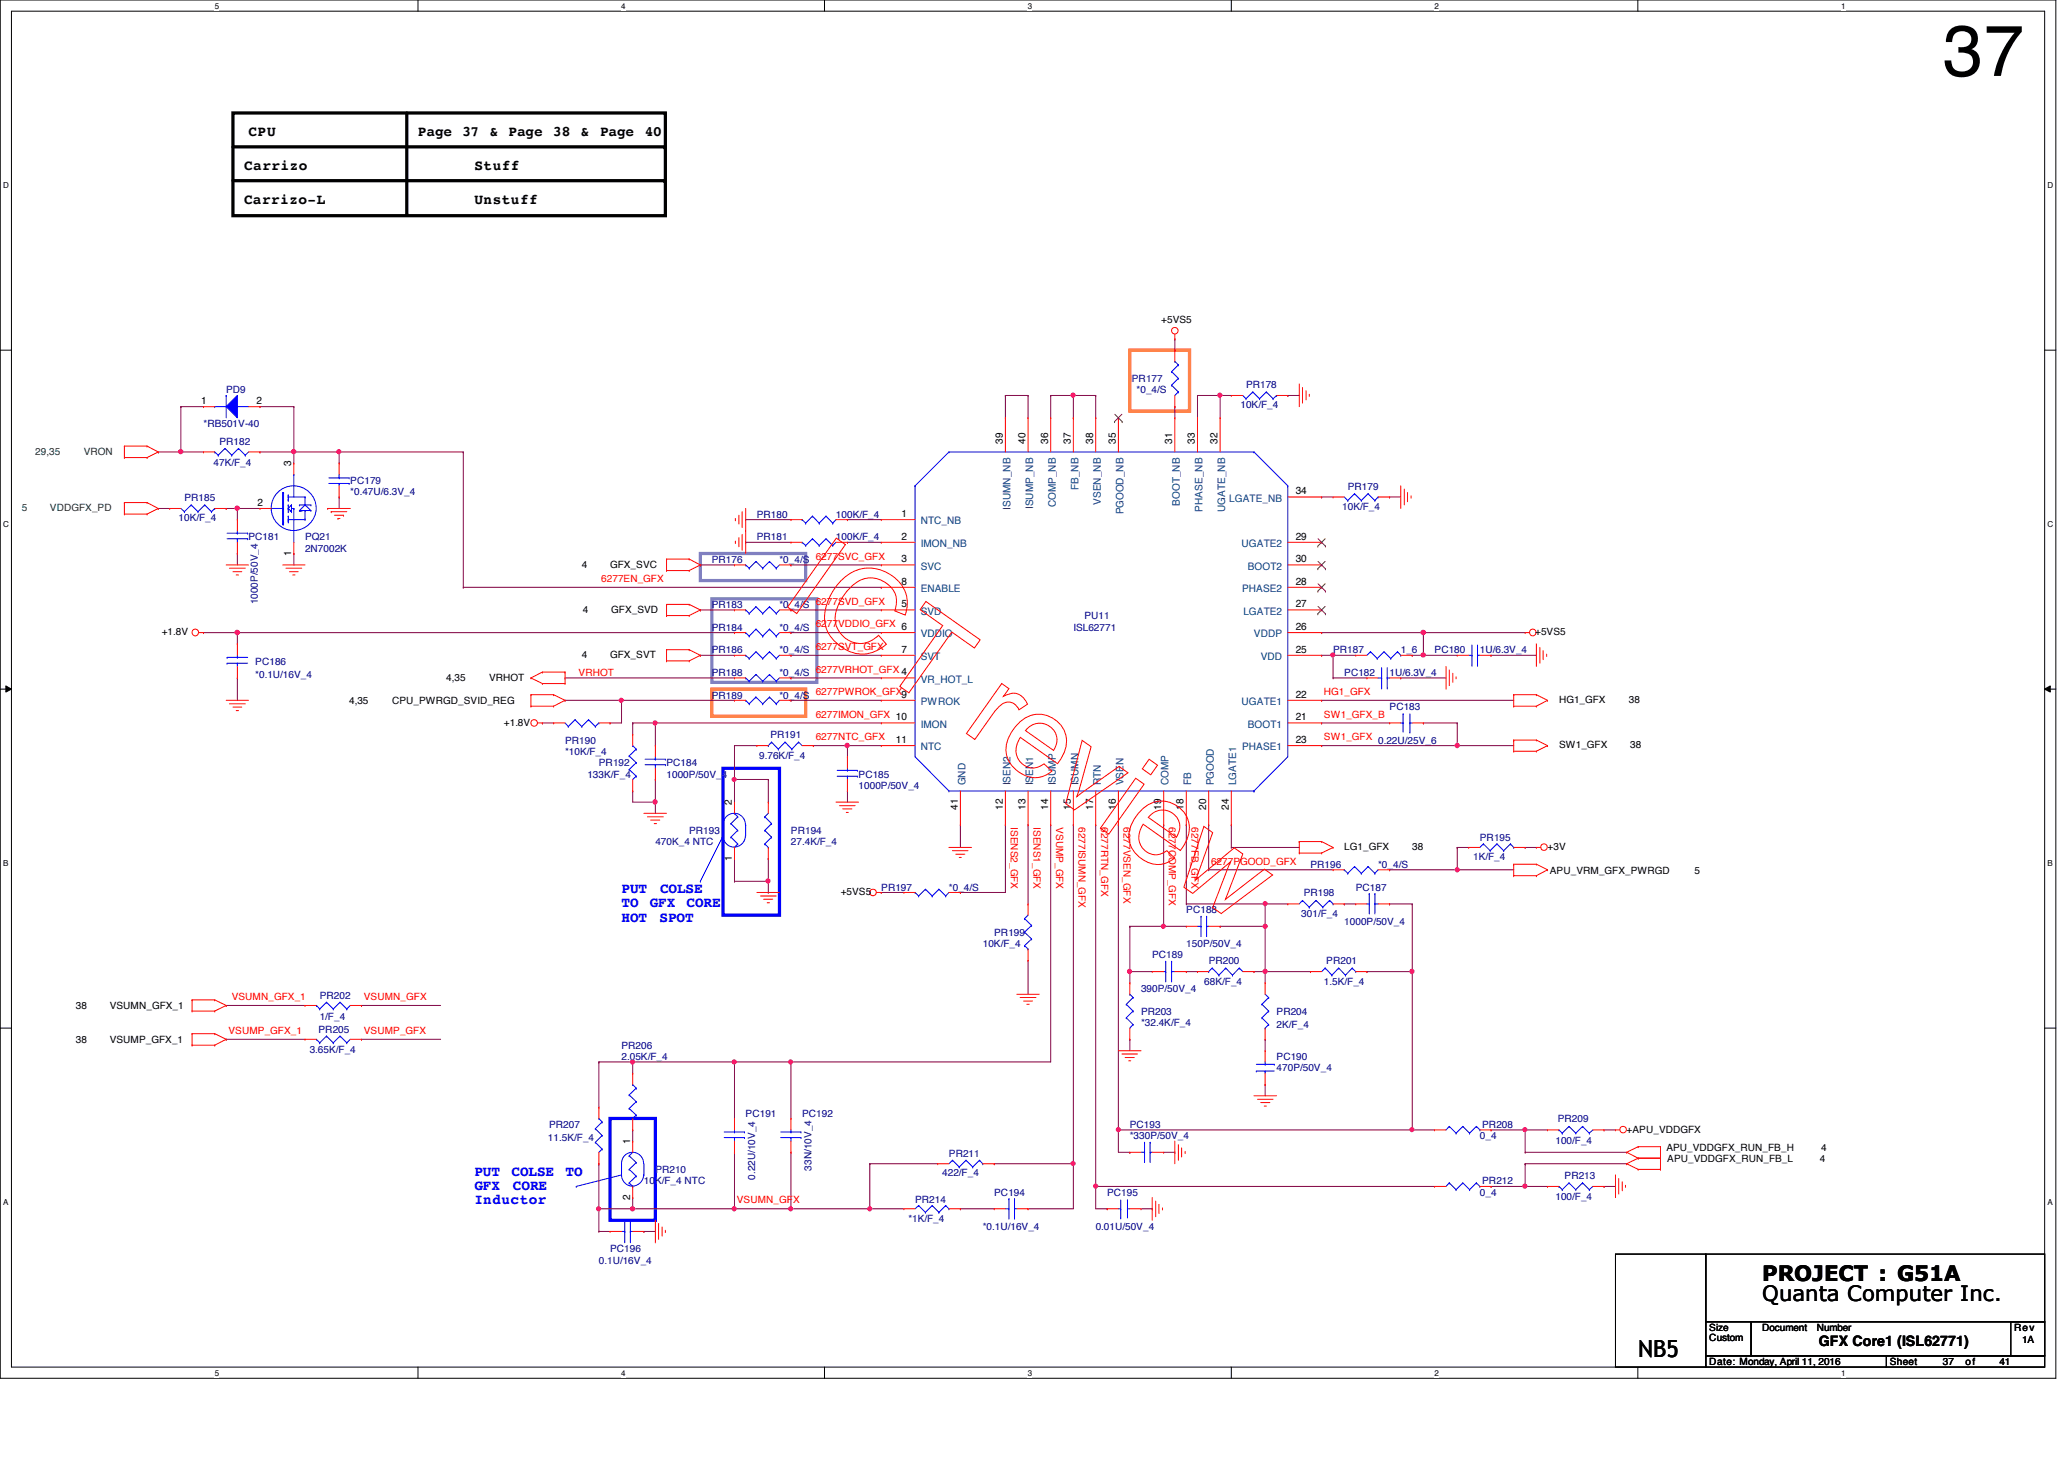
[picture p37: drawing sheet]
<svg xmlns="http://www.w3.org/2000/svg" width="297mm" height="210mm" viewBox="0 0 297 210" stroke-linecap="round" stroke-linejoin="round" font-family="sans-serif">
<defs><g id="words">
<text font-size="10.4" x="279.6" y="10.9">37</text>
<text font-size="3.4" x="235.8" y="195.2">NB5</text>
<g font-size="3">
<text x="253.6" y="184.3">PROJECT : G51A</text>
<text x="253.6" y="187.2">Quanta Computer Inc.</text>
</g>
<g font-size="2.1">
<text x="35.8" y="19.6">CPU</text>
<text x="60.2" y="19.6">Page</text>
<text x="66.5" y="19.6">37</text>
<text x="70.5" y="19.6">&amp;</text>
<text x="73.2" y="19.6">Page</text>
<text x="79.6" y="19.6">38</text>
<text x="83.6" y="19.6">&amp;</text>
<text x="86.4" y="19.6">Page</text>
<text x="92.8" y="19.6">40</text>
<text x="35.1" y="24.4">Carrizo</text>
<text x="35.1" y="29.3">Carrizo-L</text>
<text x="68.3" y="29.3">Unstuff</text>
<text x="68.3" y="24.4">Stuff</text>
<text x="261.7" y="193.7">GFX Core1 (ISL62771)</text>
</g>
<g font-size="2.1" fill="#00f">
<text x="89.4" y="128.5">PUT</text>
<text x="89.4" y="130.6">TO</text>
<text x="93.5" y="130.6">GFX</text>
<text x="95" y="128.5">COLSE</text>
<text x="98.8" y="130.6">CORE</text>
<text x="89.4" y="132.6">HOT</text>
<text x="94.9" y="132.6">SPOT</text>
<text x="68.3" y="169.1">PUT</text>
<text x="68.3" y="171.2">GFX</text>
<text x="68.3" y="173.3">Inductor</text>
<text x="73.6" y="169.1">COLSE</text>
<text x="73.8" y="171.2">CORE</text>
<text x="81.4" y="169.1">TO</text>
</g>
<g font-size="1.5">
<text x="29" y="58.1">1</text>
<text x="36.9" y="58.1">2</text>
<text x="144.3" y="63.9" transform="rotate(-90 144.3 63.9)">39</text>
<text x="147.6" y="63.9" transform="rotate(-90 147.6 63.9)">40</text>
<text x="150.8" y="63.9" transform="rotate(-90 150.8 63.9)">36</text>
<text x="154.1" y="63.9" transform="rotate(-90 154.1 63.9)">37</text>
<text x="157.3" y="63.9" transform="rotate(-90 157.3 63.9)">38</text>
<text x="160.6" y="63.9" transform="rotate(-90 160.6 63.9)">35</text>
<text x="168.7" y="63.9" transform="rotate(-90 168.7 63.9)">31</text>
<text x="172" y="63.9" transform="rotate(-90 172 63.9)">33</text>
<text x="175.2" y="63.9" transform="rotate(-90 175.2 63.9)">32</text>
<text x="41.9" y="67.1" transform="rotate(-90 41.9 67.1)">3</text>
<text x="186.5" y="71.1">34</text>
<text x="37.1" y="72.8">2</text>
<text x="129.7" y="77.6">2</text>
<text x="129.7" y="74.4">1</text>
<text x="186.5" y="77.6">29</text>
<text x="41.9" y="80" transform="rotate(-90 41.9 80)">1</text>
<text x="129.7" y="80.9">3</text>
<text x="186.5" y="80.9">30</text>
<text x="129.7" y="87.4">5</text>
<text x="129.7" y="84.1">8</text>
<text x="186.5" y="87.4">27</text>
<text x="186.5" y="84.1">28</text>
<text x="129.7" y="90.6">6</text>
<text x="129.7" y="93.9">7</text>
<text x="186.5" y="93.9">25</text>
<text x="186.5" y="90.6">26</text>
<text x="129.7" y="97.2">4</text>
<text x="129.7" y="100.4">9</text>
<text x="186.5" y="100.4">22</text>
<text x="128.9" y="103.6">10</text>
<text x="128.9" y="106.9">11</text>
<text x="186.5" y="103.6">21</text>
<text x="186.5" y="106.9">23</text>
<text x="105.3" y="115.9" transform="rotate(-90 105.3 115.9)">2</text>
<text x="137.8" y="116.5" transform="rotate(-90 137.8 116.5)">41</text>
<text x="144.3" y="116.5" transform="rotate(-90 144.3 116.5)">12</text>
<text x="147.6" y="116.5" transform="rotate(-90 147.6 116.5)">13</text>
<text x="150.8" y="116.5" transform="rotate(-90 150.8 116.5)">14</text>
<text x="154.1" y="116.5" transform="rotate(-90 154.1 116.5)">15</text>
<text x="157.3" y="116.5" transform="rotate(-90 157.3 116.5)">17</text>
<text x="160.6" y="116.5" transform="rotate(-90 160.6 116.5)">16</text>
<text x="167.1" y="116.5" transform="rotate(-90 167.1 116.5)">19</text>
<text x="170.3" y="116.5" transform="rotate(-90 170.3 116.5)">18</text>
<text x="173.6" y="116.5" transform="rotate(-90 173.6 116.5)">20</text>
<text x="176.8" y="116.5" transform="rotate(-90 176.8 116.5)">24</text>
<text x="105.3" y="123.9" transform="rotate(-90 105.3 123.9)">1</text>
<text x="90.7" y="164.6" transform="rotate(-90 90.7 164.6)">1</text>
<text x="90.7" y="172.6" transform="rotate(-90 90.7 172.6)">2</text>
</g>
<g font-size="1.5" fill="#004080">
<text x="155.2" y="70.5" transform="rotate(-90 155.2 70.5)">FB_NB</text>
<text x="132.5" y="75.4">NTC_NB</text>
<text x="145.4" y="73.3" transform="rotate(-90 145.4 73.3)">ISUMN_NB</text>
<text x="148.7" y="73.2" transform="rotate(-90 148.7 73.2)">ISUMP_NB</text>
<text x="151.9" y="73" transform="rotate(-90 151.9 73)">COMP_NB</text>
<text x="158.4" y="72.6" transform="rotate(-90 158.4 72.6)">VSEN_NB</text>
<text x="161.7" y="74" transform="rotate(-90 161.7 74)">PGOOD_NB</text>
<text x="169.8" y="72.7" transform="rotate(-90 169.8 72.7)">BOOT_NB</text>
<text x="173.1" y="73.6" transform="rotate(-90 173.1 73.6)">PHASE_NB</text>
<text x="176.3" y="73.7" transform="rotate(-90 176.3 73.7)">UGATE_NB</text>
<text x="176.9" y="72.2">LGATE_NB</text>
<text x="132.5" y="82">SVC</text>
<text x="132.5" y="78.7">IMON_NB</text>
<text x="178.7" y="78.7">UGATE2</text>
<text x="179.6" y="82">BOOT2</text>
<text x="132.5" y="88.4">SVD</text>
<text x="132.5" y="85.2">ENABLE</text>
<text x="178.8" y="85.2">PHASE2</text>
<text x="178.9" y="88.4">LGATE2</text>
<text x="132.5" y="91.7">VDDIO</text>
<text x="132.5" y="95">SVT</text>
<text x="180.5" y="91.7">VDDP</text>
<text x="181.4" y="95">VDD</text>
<text x="132.5" y="98.2">VR_HOT_L</text>
<text x="132.5" y="101.4">PWROK</text>
<text x="178.7" y="101.4">UGATE1</text>
<text x="132.5" y="104.7">IMON</text>
<text x="132.5" y="107.9">NTC</text>
<text x="178.8" y="107.9">PHASE1</text>
<text x="179.6" y="104.7">BOOT1</text>
<text x="138.9" y="113" transform="rotate(-90 138.9 113)">GND</text>
<text x="145.4" y="113" transform="rotate(-90 145.4 113)">ISEN2</text>
<text x="148.7" y="113" transform="rotate(-90 148.7 113)">ISEN1</text>
<text x="151.9" y="113" transform="rotate(-90 151.9 113)">ISUMP</text>
<text x="155.2" y="113" transform="rotate(-90 155.2 113)">ISUMN</text>
<text x="158.4" y="113" transform="rotate(-90 158.4 113)">RTN</text>
<text x="161.7" y="113" transform="rotate(-90 161.7 113)">VSEN</text>
<text x="168.2" y="113" transform="rotate(-90 168.2 113)">COMP</text>
<text x="171.4" y="113" transform="rotate(-90 171.4 113)">FB</text>
<text x="174.7" y="113" transform="rotate(-90 174.7 113)">PGOOD</text>
<text x="177.9" y="113" transform="rotate(-90 177.9 113)">LGATE1</text>
</g>
<g font-size="1.4">
<text x="167.1" y="46.5">+5VS5</text>
<text x="83.7" y="81.7">4</text>
<text x="87.8" y="81.7">GFX_SVC</text>
<text x="83.9" y="88.1">4</text>
<text x="88" y="88.1">GFX_SVD</text>
<text x="23.3" y="91.4">+1.8V</text>
<text x="83.7" y="94.7">4</text>
<text x="87.8" y="94.7">GFX_SVT</text>
<text x="220.9" y="91.4">+5VS5</text>
<text x="50.2" y="101.3">4,35</text>
<text x="56.4" y="101.3">CPU_PWRGD_SVID_REG</text>
<text x="64.2" y="97.9">4,35</text>
<text x="70.4" y="97.9">VRHOT</text>
<text x="224.4" y="101.1">HG1_GFX</text>
<text x="234.4" y="101.1">38</text>
<text x="72.5" y="104.4">+1.8V</text>
<text x="224.4" y="107.7">SW1_GFX</text>
<text x="234.6" y="107.7">38</text>
<text x="193.5" y="122.3">LG1_GFX</text>
<text x="203.2" y="122.3">38</text>
<text x="222.7" y="122.3">+3V</text>
<text x="223.1" y="125.7">APU_VRM_GFX_PWRGD</text>
<text x="243.9" y="125.7">5</text>
<text x="121" y="128.8">+5VS5</text>
<text x="10.9" y="145.2">38</text>
<text x="15.8" y="145.2">VSUMN_GFX_1</text>
<text x="10.9" y="150.1">38</text>
<text x="15.8" y="150.1">VSUMP_GFX_1</text>
<text x="234.1" y="162.9">+APU_VDDGFX</text>
<text x="239.8" y="165.5">APU_VDDGFX_RUN_FB_H</text>
<text x="239.9" y="167.1">APU_VDDGFX_RUN_FB_L</text>
<text x="261.9" y="167.1">4</text>
<text x="262.1" y="165.5">4</text>
<text x="246" y="191.5">Size</text>
<text x="253.6" y="191.5">Document</text>
<text x="261.4" y="191.5">Number</text>
<text x="289.9" y="191.5">Rev</text>
<text x="246" y="196.4">Date: Monday, April 11, 2016</text>
<text x="246" y="193">Custom</text>
<text x="272" y="196.4">Sheet</text>
<text x="279.6" y="196.4">37</text>
<text x="282.9" y="196.4">of</text>
<text x="287.7" y="196.4">41</text>
<text x="291" y="193.2">1A</text>
</g>
<g font-size="1.4" fill="#000080">
<text x="32.6" y="56.6">PD9</text>
<text x="162.9" y="55">PR177</text>
<text x="163.6" y="56.6">*0_4/S</text>
<text x="178.5" y="58.7">10K/F_4</text>
<text x="179.3" y="55.8">PR178</text>
<text x="29.3" y="61.5">*RB501V-40</text>
<text x="31.6" y="64.1">PR182</text>
<text x="30.7" y="67">47K/F_4</text>
<text x="50.4" y="69.6">PC179</text>
<text x="50.4" y="71.2">*0.47U/6.3V_4</text>
<text x="194" y="70.4">PR179</text>
<text x="25.7" y="75">10K/F_4</text>
<text x="26.5" y="72.1">PR185</text>
<text x="35.8" y="77.7">PC181</text>
<text x="43.9" y="77.7">PQ21</text>
<text x="108.9" y="74.5">PR180</text>
<text x="108.9" y="77.7">PR181</text>
<text x="120.3" y="74.5">100K/F_4</text>
<text x="120.3" y="77.7">100K/F_4</text>
<text x="193.2" y="73.4">10K/F_4</text>
<text x="43.9" y="79.4">2N7002K</text>
<text x="102.4" y="81">PR176</text>
<text x="112.2" y="81">*0_4/S</text>
<text x="37.1" y="87" transform="rotate(-90 37.1 87)">1000P/50V_4</text>
<text x="102.4" y="87.5">PR183</text>
<text x="112.2" y="87.5">*0_4/S</text>
<text x="156.1" y="89.1">PU11</text>
<text x="36.7" y="95.6">PC186</text>
<text x="102.4" y="90.8">PR184</text>
<text x="102.4" y="94">PR186</text>
<text x="112.2" y="90.8">*0_4/S</text>
<text x="112.2" y="94">*0_4/S</text>
<text x="154.5" y="90.8">ISL62771</text>
<text x="191.9" y="94">PR187</text>
<text x="201.6" y="94">1_6</text>
<text x="206.5" y="94">PC180</text>
<text x="213" y="94">1U/6.3V_4</text>
<text x="36.7" y="97.6">*0.1U/16V_4</text>
<text x="102.4" y="100.5">PR189</text>
<text x="102.4" y="97.2">PR188</text>
<text x="112.2" y="100.5">*0_4/S</text>
<text x="112.2" y="97.2">*0_4/S</text>
<text x="193.5" y="97.2">PC182</text>
<text x="200" y="97.2">1U/6.3V_4</text>
<text x="81.3" y="107">PR190</text>
<text x="110.9" y="106.2">PR191</text>
<text x="198.3" y="107">0.22U/25V_6</text>
<text x="200" y="102.1">PC183</text>
<text x="81.3" y="108.6">*10K/F_4</text>
<text x="84.5" y="111.9">133K/F_4</text>
<text x="86.2" y="110.2">PR192</text>
<text x="95.9" y="110.2">PC184</text>
<text x="95.9" y="111.9">1000P/50V_4</text>
<text x="109.3" y="109.3">9.76K/F_4</text>
<text x="123.6" y="111.9">PC185</text>
<text x="123.6" y="113.5">1000P/50V_4</text>
<text x="94.3" y="121.6">470K_4 NTC</text>
<text x="99.2" y="120">PR193</text>
<text x="113.8" y="120">PR194</text>
<text x="113.8" y="121.6">27.4K/F_4</text>
<text x="188.6" y="124.9">PR196</text>
<text x="198.3" y="124.9">*0_4/S</text>
<text x="212" y="123.7">1K/F_4</text>
<text x="213" y="121">PR195</text>
<text x="126.8" y="128.1">PR197</text>
<text x="136.6" y="128.1">*0_4/S</text>
<text x="170.7" y="131.4">PC188</text>
<text x="187.3" y="131.9">301/F_4</text>
<text x="187.6" y="128.9">PR198</text>
<text x="195.1" y="128.1">PC187</text>
<text x="141.4" y="136.3">10K/F_4</text>
<text x="143.1" y="134.6">PR199</text>
<text x="165.8" y="137.9">PC189</text>
<text x="170.7" y="136.3">150P/50V_4</text>
<text x="193.5" y="133">1000P/50V_4</text>
<text x="46" y="143.7">PR202</text>
<text x="164.2" y="142.7">390P/50V_4</text>
<text x="173.3" y="141.8">68K/F_4</text>
<text x="173.9" y="138.7">PR200</text>
<text x="190.5" y="141.6">1.5K/F_4</text>
<text x="190.9" y="138.7">PR201</text>
<text x="45.8" y="148.6">PR205</text>
<text x="46" y="146.7">1/F_4</text>
<text x="164.2" y="146">PR203</text>
<text x="164.2" y="147.7">*32.4K/F_4</text>
<text x="183.7" y="146">PR204</text>
<text x="183.7" y="148">2K/F_4</text>
<text x="44.6" y="151.6">3.65K/F_4</text>
<text x="89.4" y="150.9">PR206</text>
<text x="89.4" y="152.5">2.05K/F_4</text>
<text x="183.7" y="152.5">PC190</text>
<text x="183.7" y="154.1">470P/50V_4</text>
<text x="107.3" y="160.7">PC191</text>
<text x="115.4" y="160.7">PC192</text>
<text x="224.2" y="161.5">PR209</text>
<text x="78.9" y="164.2">11.5K/F_4</text>
<text x="79" y="162.3">PR207</text>
<text x="136.6" y="166.5">PR211</text>
<text x="162.6" y="162.3">PC193</text>
<text x="162.6" y="163.9">*330P/50V_4</text>
<text x="213" y="163.9">0_4</text>
<text x="213.3" y="162.3">PR208</text>
<text x="223.9" y="164.5">100/F_4</text>
<text x="92.7" y="170.4">10K/F_4 NTC</text>
<text x="94.3" y="168.8">PR210</text>
<text x="108.7" y="169.7" transform="rotate(-90 108.7 169.7)">0.22U/10V_4</text>
<text x="116.8" y="168.4" transform="rotate(-90 116.8 168.4)">33N/10V_4</text>
<text x="131.7" y="173">PR214</text>
<text x="135.6" y="169.2">422/F_4</text>
<text x="143.1" y="172">PC194</text>
<text x="159.3" y="172">PC195</text>
<text x="213" y="172">0_4</text>
<text x="213.3" y="170.4">PR212</text>
<text x="223.9" y="172.7">100/F_4</text>
<text x="225.2" y="169.6">PR213</text>
<text x="130.7" y="175.8">*1K/F_4</text>
<text x="141.4" y="176.9">*0.1U/16V_4</text>
<text x="157.7" y="176.9">0.01U/50V_4</text>
<text x="86.2" y="181.8">0.1U/16V_4</text>
<text x="87.8" y="180.2">PC196</text>
</g>
<g font-size="1.4" fill="#008000">
<text x="5.1" y="65.4">29,35</text>
<text x="12.1" y="65.4">VRON</text>
<text x="3.1" y="73.5">5</text>
<text x="7.2" y="73.5">VDDGFX_PD</text>
</g>
<g font-size="1.4" fill="#f00">
<text x="86.5" y="83.7">6277EN_GFX</text>
<text x="117.4" y="80.5">6277SVC_GFX</text>
<text x="117.4" y="87">6277SVD_GFX</text>
<text x="117.4" y="90.3">6277VDDIO_GFX</text>
<text x="117.4" y="93.5">6277SVT_GFX</text>
<text x="83.3" y="97.2">VRHOT</text>
<text x="117.4" y="96.8">6277VRHOT_GFX</text>
<text x="117.4" y="100">6277PWROK_GFX</text>
<text x="190.5" y="100">HG1_GFX</text>
<text x="117.4" y="103.3">6277IMON_GFX</text>
<text x="117.4" y="106.5">6277NTC_GFX</text>
<text x="190.5" y="103.3">SW1_GFX_B</text>
<text x="190.5" y="106.5">SW1_GFX</text>
<text x="145.5" y="119" transform="rotate(90 145.5 119)">ISENS2_GFX</text>
<text x="148.7" y="119" transform="rotate(90 148.7 119)">ISENS1_GFX</text>
<text x="152" y="119" transform="rotate(90 152 119)">VSUMP_GFX</text>
<text x="155.2" y="119" transform="rotate(90 155.2 119)">6277ISUMN_GFX</text>
<text x="158.5" y="119" transform="rotate(90 158.5 119)">6277RTN_GFX</text>
<text x="161.7" y="119" transform="rotate(90 161.7 119)">6277VSEN_GFX</text>
<text x="168.2" y="119" transform="rotate(90 168.2 119)">6277COMP_GFX</text>
<text x="171.5" y="119" transform="rotate(90 171.5 119)">6277FB_GFX</text>
<text x="174.3" y="124.4">6277PGOOD_GFX</text>
<text x="33.4" y="143.9">VSUMN_GFX_1</text>
<text x="52.4" y="143.9">VSUMN_GFX</text>
<text x="32.9" y="148.8">VSUMP_GFX_1</text>
<text x="52.4" y="148.8">VSUMP_GFX</text>
<text x="106" y="173.1">VSUMN_GFX</text>
</g>
<g font-size="1.2">
<text x="30.9" y="1.2">5</text>
<text x="89.4" y="1.2">4</text>
<text x="147.9" y="1.2">3</text>
<text x="206.5" y="1.2">2</text>
<text x="265" y="1.2">1</text>
<text x=".5" y="27.1">D</text>
<text x="294.7" y="27.1">D</text>
<text x=".5" y="75.8">C</text>
<text x="294.7" y="75.8">C</text>
<text x=".5" y="124.6">B</text>
<text x="294.7" y="124.6">B</text>
<text x=".5" y="173.4">A</text>
<text x="294.7" y="173.4">A</text>
<text x="30.9" y="197.9">5</text>
<text x="89.4" y="197.9">4</text>
<text x="147.9" y="197.9">3</text>
<text x="206.5" y="197.9">2</text>
<text x="265" y="197.9">1</text>
</g>
</g></defs>
<path d="M0 0h295.9v198.3h-295.9zM1.6 1.6h292.7v195.1h-292.7z" fill="none" stroke="#000" stroke-width=".14"/>
<g fill="#fff">
<path d="M30.9 .2h.6v1.3h-.6z"/>
<path d="M30.9 196.8h.6v1.4h-.6z"/>
</g>
<path d="M60.2 0v1.6M60.2 196.7v1.6" fill="none" stroke="#000" stroke-width=".14"/>
<g fill="#fff">
<path d="M89.4 .2h.6v1.3h-.6z"/>
<path d="M89.4 196.8h.6v1.4h-.6z"/>
</g>
<path d="M118.7 0v1.6M118.7 196.7v1.6" fill="none" stroke="#000" stroke-width=".14"/>
<g fill="#fff">
<path d="M147.9 .2h.6v1.3h-.6z"/>
<path d="M147.9 196.8h.6v1.4h-.6z"/>
</g>
<path d="M177.2 0v1.6M177.2 196.7v1.6" fill="none" stroke="#000" stroke-width=".14"/>
<g fill="#fff">
<path d="M206.5 .2h.5v1.3h-.5z"/>
<path d="M206.5 196.8h.5v1.4h-.5z"/>
</g>
<path d="M235.7 0v1.6M235.7 196.7v1.6" fill="none" stroke="#000" stroke-width=".14"/>
<g fill="#fff">
<path d="M265 .2h.6v1.3h-.6z"/>
<path d="M265 196.8h.6v1.4h-.6z"/>
<path d="M.5 26h.8v1.3h-.8z"/>
<path d="M294.7 26h.8v1.3h-.8z"/>
<path d="M.5 74.8h.8v1.3h-.8z"/>
<path d="M294.7 74.8h.8v1.3h-.8z"/>
</g>
<path d="M0 50.4h1.6M294.3 50.4h1.6" fill="none" stroke="#000" stroke-width=".14"/>
<g fill="#fff">
<path d="M.5 123.5h.7v1.3h-.7z"/>
<path d="M294.7 123.5h.7v1.3h-.7z"/>
</g>
<path d="M0 99.1h1.6M.8 98.7l.8 .4-.8 .5zM294.3 99.1l.8-.4v.9zM294.3 99.1h1.6" fill="none" stroke="#000" stroke-width=".14"/>
<path d="M.8 98.7l.8 .4-.8 .5zM294.3 99.1l.8-.4v.9z" fill="#000"/>
<g fill="#fff">
<path d="M.5 172.3h.7v1.3h-.7z"/>
<path d="M294.7 172.3h.7v1.3h-.7z"/>
</g>
<path d="M0 147.9h1.6M294.3 147.9h1.6" fill="none" stroke="#000" stroke-width=".14"/>
<path d="M104.1 110.5h8.1v21.2h-8.1zM87.8 160.9h6.5v14.7h-6.5z" fill="none" stroke="#00f" stroke-width=".47"/>
<path d="M100.8 126.8h.1M104.1 120.3l-3.3 6.5M82.9 170.7h.1M89.4 169l-6.5 1.7" fill="none" stroke="#00f" stroke-width=".14"/>
<path d="M33.5 16.3h62.3v14.7h-62.3zM58.5 16.3v14.6M33.5 21.1h62.1M33.5 26h62.1" fill="none" stroke="#000" stroke-width=".47"/>
<g fill="#000">
<circle cx="58.5" cy="30.9" r=".23"/>
<circle cx="95.6" cy="26" r=".23"/>
<circle cx="95.6" cy="21.1" r=".23"/>
</g>
<path d="M100.8 79.6h15.1v3.9h-15.1zM102.4 86.1h15.2v12.1h-15.2z" fill="none" stroke="#8080c0" stroke-width=".47"/>
<path d="M162.6 50.4h8.6v8.7h-8.6zM102.4 99.1h13.5v3.9h-13.5z" fill="none" stroke="#ff8000" stroke-width=".47"/>
<g fill="none" stroke="#800040" stroke-width=".14">
<path d="M81.3 100.8h.1M81.3 100.8h8.1M87.8 104h.1M89.4 100.8h.1M89.4 100.8v3.2h-1.6M122 113.8h.1M122 108.9h.1M122 107.3v1.6M122 113.8v1.6M200 130h.1M200 130h3.2M203.2 130h.1"/>
<path d="M203.2 130v9.8M32.6 149.5h.1M32.6 144.7h.1M32.6 149.5h11.3M32.6 144.7h11.3M52 149.5h.1M52 144.7h.1M52 149.5h11.4M52 144.7h11.4M162.6 149.5h.1M162.6 149.5v1.7M91.1 162.6h.1"/>
<path d="M91.1 162.6v1.6M105.7 165.8h.1M105.7 165.8v8.1M113.8 165.8h.1M113.8 165.8v8.1M125.2 173.9h.1M125.2 173.9h4.9"/>
</g>
<circle cx="125.2" cy="173.9" r=".3" fill="#f0f"/>
<circle cx="125.2" cy="173.9" r=".3" fill="none" stroke="#f0f" stroke-width=".14"/>
<g fill="none" stroke="#800040" stroke-width=".14">
<path d="M86.2 152.8h.1M86.2 152.8v6.5M86.2 152.8h4.9M91.1 152.8h.1M91.1 152.8v1.6M113.8 152.8h.1M113.8 152.8h37.4M86.2 167.4h.1M86.2 173.9h.1M86.2 167.4v6.5M91.1 172.3h.1M91.1 172.3v1.6h-4.9"/>
<path d="M125.2 167.4h.1M125.2 167.4h9.8M125.2 167.4v6.5"/>
</g>
<circle cx="113.8" cy="152.8" r=".3" fill="#f0f"/>
<circle cx="113.8" cy="152.8" r=".3" fill="none" stroke="#f0f" stroke-width=".14"/>
<path d="M105.7 152.8h.1M105.7 152.8h8.1M113.8 173.9h.1M113.8 173.9h11.4" fill="none" stroke="#800040" stroke-width=".14"/>
<circle cx="105.7" cy="152.8" r=".3" fill="#f0f"/>
<circle cx="105.7" cy="152.8" r=".3" fill="none" stroke="#f0f" stroke-width=".14"/>
<path d="M91.1 152.8h.1M91.1 152.8h14.6" fill="none" stroke="#800040" stroke-width=".14"/>
<circle cx="91" cy="152.8" r=".31" fill="#f0f"/>
<circle cx="91" cy="152.8" r=".31" fill="none" stroke="#f0f" stroke-width=".14"/>
<g fill="none" stroke="#800040" stroke-width=".14">
<path d="M81.3 97.5h.1M81.3 97.5h24.4M105.7 152.8h.1M105.7 152.8v8.1M113.8 152.8h.1M113.8 152.8v8.1M138.2 173.9h.1M138.2 173.9h4.9M214.6 162.6h.1M214.6 162.6h4.9M219.5 165.8h.1M219.5 162.6h.1"/>
<path d="M219.5 165.8h14.6M219.5 162.6v3.2"/>
</g>
<circle cx="219.5" cy="162.5" r=".3" fill="#f0f"/>
<circle cx="219.5" cy="162.5" r=".3" fill="none" stroke="#f0f" stroke-width=".14"/>
<path d="M214.6 170.7h.1M219.5 167.4h.1M219.5 167.4h14.6M219.5 167.4v3.3h-4.9" fill="none" stroke="#800040" stroke-width=".14"/>
<circle cx="219.5" cy="170.6" r=".3" fill="#f0f"/>
<circle cx="219.5" cy="170.6" r=".3" fill="none" stroke="#f0f" stroke-width=".14"/>
<g fill="none" stroke="#800040" stroke-width=".14">
<path d="M113.8 97.5h.1M113.8 97.5h13M190.2 91h.1M190.2 91h14.6M203.2 94.3h.1M203.2 94.3h1.6M105.7 107.3h.1M105.7 107.3v4.8M190.2 104h.1M190.2 104h9.8M204.8 104h.1M204.8 104h4.9"/>
<path d="M182.1 130h.1M182.1 130h3.2"/>
</g>
<circle cx="182.1" cy="130" r=".3" fill="#f0f"/>
<circle cx="182.1" cy="130" r=".3" fill="none" stroke="#f0f" stroke-width=".14"/>
<path d="M144.7 118.7h.1M144.7 118.7v9.7M151.2 118.7h.1M151.2 118.7v34.1M190.2 107.3h.1M209.7 104h.1M209.7 104v3.3h-19.5M203.2 162.6h.1M203.2 162.6h3.3" fill="none" stroke="#800040" stroke-width=".14"/>
<circle cx="209.7" cy="107.2" r=".31" fill="#f0f"/>
<circle cx="209.7" cy="107.2" r=".31" fill="none" stroke="#f0f" stroke-width=".14"/>
<path d="M100.8 87.8h.1M100.8 87.8h4.9M113.8 87.8h.1M113.8 87.8h13M191.9 94.3h.1M191.9 94.3v3.2" fill="none" stroke="#800040" stroke-width=".14"/>
<circle cx="191.8" cy="94.2" r=".3" fill="#f0f"/>
<circle cx="191.8" cy="94.2" r=".3" fill="none" stroke="#f0f" stroke-width=".14"/>
<path d="M94.3 104h.1M94.3 104h32.5M209.7 107.3h.1M209.7 107.3h8.1M148 173.9h.1M148 173.9h6.5" fill="none" stroke="#800040" stroke-width=".14"/>
<circle cx="94.3" cy="104" r=".3" fill="#f0f"/>
<circle cx="94.3" cy="104" r=".3" fill="none" stroke="#f0f" stroke-width=".14"/>
<path d="M191.9 94.3h.1M191.9 94.3h3.2M157.7 118.7h.1M157.7 118.7v52" fill="none" stroke="#800040" stroke-width=".14"/>
<circle cx="157.7" cy="170.6" r=".3" fill="#f0f"/>
<circle cx="157.7" cy="170.6" r=".3" fill="none" stroke="#f0f" stroke-width=".14"/>
<g fill="none" stroke="#800040" stroke-width=".14">
<path d="M94.3 112.1h.1M94.3 112.1v3.3M138.2 118.7h.1M138.2 118.7v3.2M173.9 118.7h.1M173.9 118.7v6.4M177.2 118.7h.1M177.2 118.7v3.2M170.7 130h.1M170.7 130h11.4M175.6 133.3h.1M175.6 133.3h6.5"/>
<path d="M177.2 121.9h.1M177.2 121.9h9.8M182.1 139.8h.1M182.1 133.3h.1M182.1 133.3v8.1M219.5 121.9h.1M219.5 121.9h1.6"/>
</g>
<circle cx="182.1" cy="133.3" r=".3" fill="#f0f"/>
<circle cx="182.1" cy="133.3" r=".3" fill="none" stroke="#f0f" stroke-width=".14"/>
<g fill="none" stroke="#800040" stroke-width=".14">
<path d="M170.7 118.7h.1M170.7 118.7v11.3M162.6 139.8h.1M162.6 133.3h.1M162.6 139.8h3.2M162.6 133.3v6.5M167.5 133.3h.1M167.5 133.3h3.2M170.7 139.8h.1M170.7 139.8h1.6M180.5 139.8h.1M180.5 139.8h1.6"/>
<path d="M182.1 130h.1M182.1 130v3.3"/>
</g>
<circle cx="162.5" cy="139.8" r=".31" fill="#f0f"/>
<circle cx="162.5" cy="139.8" r=".31" fill="none" stroke="#f0f" stroke-width=".14"/>
<path d="M89.4 100.8h.1M89.4 100.8h16.3M94.3 104h.1M94.3 104v3.3M162.6 139.8h.1M162.6 139.8v1.6M209.7 125.1h.1M209.7 121.9h.1M209.7 125.1h8.1M209.7 121.9h1.7M209.7 121.9v3.2" fill="none" stroke="#800040" stroke-width=".14"/>
<circle cx="89.4" cy="100.7" r=".3" fill="#f0f"/>
<circle cx="89.4" cy="100.7" r=".3" fill="none" stroke="#f0f" stroke-width=".14"/>
<path d="M94.3 115.4h.1M94.3 115.4v1.6M117 107.3h.1M117 107.3h5" fill="none" stroke="#800040" stroke-width=".14"/>
<circle cx="121.9" cy="107.2" r=".31" fill="#f0f"/>
<circle cx="121.9" cy="107.2" r=".31" fill="none" stroke="#f0f" stroke-width=".14"/>
<path d="M78.1 104h.1M78.1 104h1.6M91.1 113.8h.1M91.1 113.8v1.6M182.1 149.5h.1M182.1 149.5v1.7M86.2 173.9h.1M86.2 173.9v3.3M154.5 167.4h.1M154.5 167.4v6.5" fill="none" stroke="#800040" stroke-width=".14"/>
<circle cx="86.1" cy="173.9" r=".3" fill="#f0f"/>
<circle cx="86.1" cy="173.9" r=".3" fill="none" stroke="#f0f" stroke-width=".14"/>
<g fill="none" stroke="#800040" stroke-width=".14">
<path d="M29.3 91h4.9M34.2 91h.1M113.8 91h.1M113.8 91h13M113.8 100.8h.1M113.8 100.8h13M190.2 100.8h.1M190.2 100.8h27.6M203.2 139.8h.1M203.2 139.8v22.8M182.1 156h.1M182.1 156v1.6"/>
<path d="M160.9 162.6h.1M160.9 162.6v3.2h1.7M162.6 165.8h.1"/>
</g>
<circle cx="203.2" cy="162.5" r=".3" fill="#f0f"/>
<circle cx="203.2" cy="162.5" r=".3" fill="none" stroke="#f0f" stroke-width=".14"/>
<circle cx="203.2" cy="139.8" r=".31" fill="#f0f"/>
<circle cx="203.2" cy="139.8" r=".31" fill="none" stroke="#f0f" stroke-width=".14"/>
<path d="M204.8 91h.1M204.8 91h14.7M167.5 165.8h1.6M169.1 165.8h.1" fill="none" stroke="#800040" stroke-width=".14"/>
<circle cx="204.8" cy="91" r=".32" fill="#f0f"/>
<circle cx="204.8" cy="91" r=".32" fill="none" stroke="#f0f" stroke-width=".14"/>
<path d="M160.9 118.7h.1M160.9 118.7v43.9M86.2 177.2h.1M86.2 177.2h1.6M92.7 177.2h.1M92.7 177.2h1.6M157.7 173.9h1.6M159.3 173.9h.1M160.9 162.6h.1M160.9 162.6h42.3M164.2 173.9h1.6M165.8 173.9h.1" fill="none" stroke="#800040" stroke-width=".14"/>
<circle cx="160.9" cy="162.5" r=".3" fill="#f0f"/>
<circle cx="160.9" cy="162.5" r=".3" fill="none" stroke="#f0f" stroke-width=".14"/>
<path d="M167.5 118.7h.1M167.5 118.7v14.6M193.5 130h.1M193.5 130h1.6" fill="none" stroke="#800040" stroke-width=".14"/>
<circle cx="167.4" cy="133.3" r=".3" fill="#f0f"/>
<circle cx="167.4" cy="133.3" r=".3" fill="none" stroke="#f0f" stroke-width=".14"/>
<path d="M113.8 81.3h.1M113.8 81.3h13M201.6 97.5h.1M201.6 97.5h6.5M204.8 94.3h.1M204.8 94.3h4.9M105.7 107.3h.1M105.7 107.3h3.2M157.7 170.7h.1M157.7 170.7v3.2M157.7 170.7h48.8" fill="none" stroke="#800040" stroke-width=".14"/>
<circle cx="204.8" cy="94.2" r=".31" fill="#f0f"/>
<circle cx="204.8" cy="94.2" r=".31" fill="none" stroke="#f0f" stroke-width=".14"/>
<path d="M204.8 91h.1M204.8 91v3.3M182.1 139.8h.1M182.1 139.8h6.5" fill="none" stroke="#800040" stroke-width=".14"/>
<circle cx="182.1" cy="139.8" r=".31" fill="#f0f"/>
<circle cx="182.1" cy="139.8" r=".31" fill="none" stroke="#f0f" stroke-width=".14"/>
<g fill="none" stroke="#800040" stroke-width=".14">
<path d="M100.8 81.3h.1M100.8 94.3h.1M100.8 81.3h4.9M100.8 94.3h4.9M113.8 94.3h.1M113.8 94.3h13M214.6 94.3h.1M214.6 94.3h6.5M122 107.3h.1M122 107.3h4.8M148 118.7h.1M148 118.7v11.3"/>
<path d="M148 138.2h.1M148 138.2v4.8M162.6 133.3h.1M162.6 133.3h4.9M196.7 139.8h.1M196.7 139.8h6.5M105.7 173.9h.1M105.7 173.9h8.1"/>
</g>
<circle cx="113.8" cy="173.9" r=".3" fill="#f0f"/>
<circle cx="113.8" cy="173.9" r=".3" fill="none" stroke="#f0f" stroke-width=".14"/>
<circle cx="105.7" cy="173.9" r=".3" fill="#f0f"/>
<circle cx="105.7" cy="173.9" r=".3" fill="none" stroke="#f0f" stroke-width=".14"/>
<path d="M91.1 173.9h.1M91.1 173.9h14.6" fill="none" stroke="#800040" stroke-width=".14"/>
<circle cx="91" cy="173.9" r=".31" fill="#f0f"/>
<circle cx="91" cy="173.9" r=".31" fill="none" stroke="#f0f" stroke-width=".14"/>
<path d="M126.8 128.4h.1M126.8 128.4h3.3M138.2 128.4h.1M138.2 128.4h6.5M143.1 167.4h.1M143.1 167.4h11.4" fill="none" stroke="#800040" stroke-width=".14"/>
<circle cx="154.4" cy="167.4" r=".3" fill="#f0f"/>
<circle cx="154.4" cy="167.4" r=".3" fill="none" stroke="#f0f" stroke-width=".14"/>
<g fill="none" stroke="#800040" stroke-width=".14">
<path d="M26 58.5h.1M26 58.5v6.5h-3.2M26 58.5h3.3M22.8 65h.1M48.8 65h.1M48.8 65v1.6M154.5 118.7h.1M154.5 118.7v48.7M219.5 162.6h.1M219.5 170.7h.1M219.5 162.6h3.2M219.5 170.7h3.2"/>
<path d="M230.8 162.6h.1M230.8 170.7h.1M230.8 162.6h1.7M230.8 170.7h1.7"/>
</g>
<circle cx="26" cy="65" r=".31" fill="#f0f"/>
<circle cx="26" cy="65" r=".31" fill="none" stroke="#f0f" stroke-width=".14"/>
<path d="M37.4 58.5h.1M37.4 58.5h4.9M42.3 58.5h.1M42.3 58.5v6.5h-4.9M26 65h.1M26 65h3.3M37.4 65h.1" fill="none" stroke="#800040" stroke-width=".14"/>
<circle cx="42.3" cy="65" r=".31" fill="#f0f"/>
<circle cx="42.3" cy="65" r=".31" fill="none" stroke="#f0f" stroke-width=".14"/>
<path d="M42.3 65h.1M42.3 79.6h.1M42.3 65h6.5M42.3 65v1.6M42.3 79.6v1.7M48.8 71.5h.1M48.8 71.5v1.7M66.7 84.5h60.1M126.8 84.5h.1M91.1 115.4h3.2M94.3 115.4h.1" fill="none" stroke="#800040" stroke-width=".14"/>
<circle cx="94.3" cy="115.4" r=".31" fill="#f0f"/>
<circle cx="94.3" cy="115.4" r=".31" fill="none" stroke="#f0f" stroke-width=".14"/>
<path d="M32.6 73.2h.1M32.6 73.2h4.8M34.2 79.6h.1M34.2 73.2h.1M34.2 73.2v1.6M34.2 79.6v1.7M91.1 104h.1M91.1 104v1.7M91.1 104h3.2" fill="none" stroke="#800040" stroke-width=".14"/>
<circle cx="34.1" cy="73.1" r=".31" fill="#f0f"/>
<circle cx="34.1" cy="73.1" r=".31" fill="none" stroke="#f0f" stroke-width=".14"/>
<path d="M22.8 73.2h.1M22.8 73.2h1.6M200 125.1h.1M200 125.1h9.7" fill="none" stroke="#800040" stroke-width=".14"/>
<circle cx="209.7" cy="125.1" r=".3" fill="#f0f"/>
<circle cx="209.7" cy="125.1" r=".3" fill="none" stroke="#f0f" stroke-width=".14"/>
<path d="M105.7 112.1h.1M105.7 112.1v3.3M173.9 125.1h.1M173.9 125.1h18" fill="none" stroke="#800040" stroke-width=".14"/>
<circle cx="105.7" cy="112.1" r=".3" fill="#f0f"/>
<circle cx="105.7" cy="112.1" r=".3" fill="none" stroke="#f0f" stroke-width=".14"/>
<path d="M110.6 112.1h.1M110.6 112.1v3.3M110.6 123.5h.1M110.6 123.5v3.3" fill="none" stroke="#800040" stroke-width=".14"/>
<circle cx="110.5" cy="126.7" r=".3" fill="#f0f"/>
<circle cx="110.5" cy="126.7" r=".3" fill="none" stroke="#f0f" stroke-width=".14"/>
<g fill="none" stroke="#800040" stroke-width=".14">
<path d="M144.7 56.9h.1M144.7 56.9h3.3M144.7 56.9v3.2M148 56.9h.1M148 56.9v3.2M151.2 56.9h.1M151.2 56.9h6.5M151.2 56.9v3.2M154.5 56.9h.1M154.5 56.9v3.2M157.7 56.9h.1M169.1 58.5h.1"/>
<path d="M169.1 48.8h.1M169.1 48.8v1.6M169.1 58.5v1.6M175.6 56.9h.1M175.6 56.9h1.6M175.6 56.9v3.2M185.3 56.9h.1M185.3 56.9h1.7M107.3 74.8h.1M107.3 78h.1M107.3 74.8h6.5M107.3 78h6.5"/>
<path d="M122 74.8h.1M122 78h.1M122 74.8h4.8M122 78h4.8M154.5 60.1h.1M190.2 71.5h.1M190.2 71.5h1.7M200 71.5h.1M200 71.5h1.6M191.9 97.5h.1M191.9 97.5h4.8M105.7 112.1h.1"/>
<path d="M105.7 112.1h4.9M105.7 123.5h.1M105.7 126.8h.1M105.7 123.5v3.3M105.7 126.8h4.9v1.6M110.6 128.4h.1"/>
</g>
<circle cx="154.4" cy="56.8" r=".3" fill="#f0f"/>
<circle cx="154.4" cy="56.8" r=".3" fill="none" stroke="#f0f" stroke-width=".14"/>
<path d="M157.7 56.9v3.2M172.3 56.9h.1M172.3 56.9v3.2M172.3 56.9h3.3M175.6 56.9h.1M157.7 60.1h.1" fill="none" stroke="#800040" stroke-width=".14"/>
<circle cx="175.6" cy="56.8" r=".3" fill="#f0f"/>
<circle cx="175.6" cy="56.8" r=".3" fill="none" stroke="#f0f" stroke-width=".14"/>
<path d="M48.8 65h17.9M66.7 65h.1M190.2 94.3h.1M190.2 94.3h1.7" fill="none" stroke="#800040" stroke-width=".14"/>
<circle cx="48.8" cy="65" r=".3" fill="#f0f"/>
<circle cx="48.8" cy="65" r=".3" fill="none" stroke="#f0f" stroke-width=".14"/>
<path d="M66.7 65v19.5M34.2 97.5h.1M34.2 91h.1M34.2 91v1.6M34.2 97.5v3.3M34.2 91h71.5M66.7 84.5h.1M105.7 91h.1" fill="none" stroke="#800040" stroke-width=".14"/>
<circle cx="34.1" cy="91" r=".32" fill="#f0f"/>
<circle cx="34.1" cy="91" r=".32" fill="none" stroke="#f0f" stroke-width=".14"/>
<g fill="none" stroke="#f00" stroke-width=".14">
<path d="M169.1 48.8h.1M169.1 48.1v.7M177.2 56.9h.1M177.2 56.9h1.7M183.7 56.9h1.6M185.3 56.9h.1M187 55.2v3.3M187.4 55.8v2.2M188 56.2v1.3M188.4 56.7v.3M17.9 65.8h.1M17.9 64.2h.1"/>
<path d="M17.9 74h.1M17.9 72.3h.1M17.9 64.2h3.3M17.9 65.8h3.3M17.9 64.2v1.6M17.9 72.3v1.7M17.9 72.3h3.3M17.9 74h3.3M21.2 64.2h.1M21.2 65.8h.1M21.2 72.3h.1M21.2 74h.1"/>
<path d="M21.2 64.2l1.6 .8M21.2 72.3l1.6 .9M22.8 65h.1M22.8 73.2h.1M22.8 65l-1.6 .8M22.8 73.2l-1.6 .8M24.4 73.2h.1M24.4 73.2h1.6M30.9 73.2h1.7M32.6 73.2h.1M47.2 73.2h.1M47.2 73.2h3.2"/>
<path d="M47.7 73.6h.1M47.7 73.6h2.2M48.1 74.1h1.3M48.6 74.6h.1M48.6 74.6h.3M49.4 74.1h.1M105.8 74.6v.3M105.8 77.9v.3M106.3 74.1v1.3M106.3 77.3v1.4M106.8 73.6v2.3M106.8 76.9v2.3"/>
<path d="M107.3 73.2v6.4M201.6 69.9v3.3M202.1 70.4v2.2M202.6 70.9v1.3M203.1 71.3v.4M28.6 91h.7M29.3 91h.1M32.6 81.3h3.2M33 81.7h2.3M33.5 82.3h1.3M34 82.7h.3M40.7 81.3h3.2"/>
<path d="M41.1 81.7h2.3M41.7 82.3h1.2M42.1 82.7h.4M76.4 99.9h.1M76.4 97.5h.1M76.4 99.9h3.3M76.4 99.9v1.7M76.4 97.5l1.7 .8M78.1 98.3h.1M78.1 96.7h.1M78.1 98.3h3.2M78.1 96.7h3.2"/>
<path d="M78.1 96.7l-1.7 .8M79.7 99.9h.1M79.7 99.9l1.6 .9M81.3 98.3h.1M81.3 96.7h.1M81.3 96.7v1.6M95.9 93.5h.1M95.9 95.1h.1M95.9 80.4h.1M95.9 82.1h.1M95.9 87h.1M95.9 88.6h.1"/>
<path d="M95.9 93.5h3.3M95.9 80.4v1.7M95.9 87v1.6M95.9 93.5v1.6M95.9 95.1h3.3M95.9 80.4h3.3M95.9 82.1h3.3M95.9 87h3.3M95.9 88.6h3.3M99.2 93.5h.1M99.2 95.1h.1M99.2 80.4h.1"/>
<path d="M99.2 82.1h.1M99.2 87h.1M99.2 88.6h.1M99.2 93.5l1.6 .8M99.2 80.4l1.6 .9M99.2 87l1.6 .8M100.8 94.3h.1M100.8 81.3h.1M100.8 87.8h.1M100.8 94.3l-1.6 .8M100.8 81.3l-1.6 .8M100.8 87.8l-1.6 .8"/>
<path d="M208.1 95.9v3.2M208.6 96.4v2.2M209.1 96.9v1.3M209.5 97.4v.3M217.8 99.9h.1M217.8 99.9v1.7M217.8 99.9h3.3M219.5 91h.1M219.5 91h.6M221.1 99.9h.1M221.1 99.9l1.6 .9M221.1 92.6v3.3"/>
<path d="M221.6 93.1v2.3M222.1 93.6v1.3M222.6 94.1v.3M32.6 100.8h3.2M33 101.3h2.3M33.5 101.7h1.3M34 102.2h.3M76.4 101.6h.1M76.4 101.6h3.3M77.4 104h.7M78.1 104h.1M79.7 101.6h.1"/>
<path d="M81.3 100.8h.1M81.3 100.8l-1.6 .8M92.7 117h3.2M93.2 117.5h2.3M93.6 118h1.4M94.1 118.5h.4M94.3 107.3h.1M94.3 112.1h.1M94.3 107.3v1.6M94.3 110.5v1.6M105.7 100.8h.1M105.7 100.8h1.6"/>
<path d="M108.9 107.3h.1M108.9 107.3h1.7M112.2 100.8h1.6M113.8 100.8h.1M115.4 107.3h1.6M117 107.3h.1M120.3 115.4h3.3M120.8 115.9h2.3M121.3 116.4h1.3M121.8 116.9h.3M122 108.9h.1M122 113.8h.1"/>
<path d="M122 108.9v1.6M122 112.1v1.7M217.8 101.6h.1M217.8 108.1h.1M217.8 106.5h.1M217.8 101.6h3.3M217.8 106.5v1.6M217.8 108.1h3.3M217.8 106.5h3.3M221.1 101.6h.1M221.1 108.1h.1M221.1 106.5h.1"/>
<path d="M221.1 106.5l1.6 .8M222.7 100.8h.1M222.7 107.3h.1M222.7 100.8l-1.6 .8M222.7 107.3l-1.6 .8M108.9 128.4h3.3M109.4 128.9h2.3M109.9 129.4h1.3M110.4 129.9h.3M126.1 128.4h.7M126.8 128.4h.1M130.1 128.4h.1"/>
<path d="M130.1 128.4h1.6M136.6 121.9h3.2M136.6 128.4h1.6M137.1 122.4h2.2M137.5 122.9h1.3M138 123.4h.3M138.2 128.4h.1M148 130h.1M148 138.2h.1M148 130v1.7M148 136.5v1.7M165.8 139.8h.1"/>
<path d="M165.8 139.8h1.7M169.1 139.8h1.6M170.7 133.3h.1M170.7 139.8h.1M170.7 133.3h1.6M172.3 139.8h.1M172.3 139.8h1.6M173.9 133.3h1.7M175.6 133.3h.1M178.9 139.8h1.6M180.5 139.8h.1M187 122.7h.1"/>
<path d="M187 121.1h.1M187 122.7h3.2M187 121.1v1.6M187 121.1h3.2M190.2 122.7h.1M190.2 121.1h.1M190.2 121.1l1.7 .8M191.9 121.9h.1M191.9 125.1h.1M191.9 121.9l-1.7 .8M191.9 125.1h1.6M198.3 125.1h1.7"/>
<path d="M200 125.1h.1M217.8 126h.1M217.8 124.3h.1M217.8 124.3v1.7M217.8 126h3.3M217.8 124.3h3.3M221.1 126h.1M221.1 124.3h.1M221.1 121.9h.1M221.1 124.3l1.6 .8M221.1 121.9h.6M222.7 125.1h.1"/>
<path d="M222.7 125.1l-1.6 .9M27.6 143.8h.1M27.6 145.5h.1M27.6 148.7h.1M27.6 150.4h.1M27.6 143.8h3.3M27.6 143.8v1.7M27.6 148.7v1.7M27.6 145.5h3.3M27.6 148.7h3.3M27.6 150.4h3.3M30.9 143.8h.1"/>
<path d="M30.9 145.5h.1M30.9 148.7h.1M30.9 150.4h.1M30.9 143.8l1.7 .9M30.9 148.7l1.7 .8M32.6 144.7h.1M32.6 149.5h.1M32.6 144.7l-1.7 .8M32.6 149.5l-1.7 .9M43.9 149.5h.1M43.9 149.5h1.6M50.4 149.5h1.6"/>
<path d="M52 149.5h.1M86.2 159.3h.1M86.2 159.3v1.6M146.3 143h3.3M146.8 143.5h2.3M147.3 144h1.3M147.8 144.5h.3M160.9 151.2h3.3M161.5 151.6h2.2M161.9 152.1h1.3M162.4 152.6h.3M180.5 157.6h3.2"/>
<path d="M181 158.2h2.2M181.4 158.6h1.3M181.9 159.1h.3M182.1 151.2h.1M182.1 156h.1M182.1 151.2v1.6M182.1 154.4v1.6M86.2 167.4h.1M86.2 165.8v1.6M94.3 175.6v3.2M94.8 176v2.3M95.3 176.5v1.3"/>
<path d="M95.8 177v.3M113.8 160.9h.1M113.8 165.8h.1M113.8 160.9v1.7M113.8 164.2v1.6M130.1 173.9h.1M130.1 173.9h1.6M136.6 173.9h1.6M138.2 173.9h.1M165.8 172.3v3.3M166.3 172.8v2.2M166.8 173.3v1.3"/>
<path d="M167.3 173.8v.3M169.1 164.2v3.2M169.6 164.7v2.2M170 165.1v1.4M170.6 165.7v.2M222.7 170.7h.1M222.7 170.7h1.7M229.2 170.7h1.6M230.8 170.7h.1M232.5 162.6h.1M232.5 162.6h.6M232.5 169v3.3"/>
<path d="M233 169.5v2.3M233.5 170v1.3M233.9 170.5v.3M234.1 165.8h.1M234.1 167.4h.1M234.1 165.8l1.7 .8M234.1 167.4l1.7 .8M235.8 165h.1M235.8 166.6h.1M235.8 168.2h.1M235.8 165l-1.7 .8M235.8 165h3.2"/>
<path d="M235.8 166.6h3.2M235.8 166.6l-1.7 .8M235.8 168.2h3.2M239 165h.1M239 166.6h.1M239 168.2h.1M239 165v3.2"/>
<circle cx="169.1" cy="47.6" r=".47"/>
<circle cx="28.1" cy="91" r=".48"/>
<circle cx="220.6" cy="91" r=".48"/>
<circle cx="76.9" cy="104" r=".47"/>
<circle cx="125.6" cy="128.4" r=".47"/>
<circle cx="222.2" cy="121.9" r=".47"/>
<circle cx="233.6" cy="162.5" r=".47"/>
</g>
<path d="M232.5 180.4h13v16.3h-13zM245.5 180.4h48.8v9.8h-48.8zM245.5 190.2h6.5v4.9h-6.5zM245.5 195.1h26v1.6h-26zM252 190.2h42.3v4.9h-42.3zM271.5 195.1h22.8v1.6h-22.8zM289.4 190.2h4.9v4.9h-4.9z" fill="none" stroke="#000" stroke-width=".14"/>
<g fill="none" stroke="#00f" stroke-width=".14">
<path d="M178.9 56.9l.4 .5M179.3 57.4h.1M180.3 56.4h.1M180.3 56.4l-1 1M180.3 56.4l1 1M181.3 57.4h.1M182.2 56.4h.1M182.2 56.4l-.9 1M182.2 56.4l1 1M183.2 57.4h.1M183.7 56.9h.1M183.7 56.9l-.5 .5"/>
<path d="M26 73.2l.5 .4M26.5 73.6h.1M27.5 72.6h.1M27.5 72.6l-1 1M27.5 72.6l1 1M28.5 73.6h.1M29.5 72.6h.1M29.5 72.6l-1 1M29.5 72.6l.9 1M30.4 73.6h.1M30.9 73.2h.1M30.9 73.2l-.5 .4"/>
<path d="M92.8 110h3M92.8 109.2h3M94.3 109.2h.1M94.3 110h.1M94.3 108.9v.3M94.3 110v.5M95.8 110h.1M95.8 109.2h.1M107.3 100.8h.1M107.3 100.8l.5 .5M107.8 101.3h.1M108.8 100.3h.1"/>
<path d="M108.8 100.3l1 1M108.8 100.3l-1 1M109.8 101.3h.1M110.6 107.3h.1M110.7 100.3h.1M110.7 100.3l1 1M110.7 100.3l-.9 1M111 106.8h.1M111 106.8l1 1M111 106.8l-.4 .5M111.7 101.3h.1M112 107.8h.1"/>
<path d="M112.2 100.8l-.5 .5M113 106.8h.1M113 106.8l1 1M113 106.8l-1 1M114 107.8h.1M114.9 106.8h.1M114.9 106.8l.5 .5M114.9 106.8l-.9 1M120.5 111.7h2.9M120.5 110.8h2.9M122 110.8h.1M122 111.7h.1"/>
<path d="M122 110.5v.3M122 111.7v.4M123.4 111.7h.1M123.4 110.8h.1M131.7 128.4h.1M131.7 128.4l.5 .5M132.2 128.9h.1M133.2 127.9h.1M133.2 127.9l1 1M133.2 127.9l-1 1M134.2 128.9h.1M135.1 127.9h.1"/>
<path d="M135.1 127.9l1 1M135.1 127.9l-.9 1M136.1 128.9h.1M136.6 128.4l-.5 .5M147.4 132.2h.1M147.4 134.1h.1M147.4 136.1h.1M147.4 132.2l1.1 .9M147.4 134.1l1.1 1M147.4 136.1l.6 .4M148 136.5h.1M148 131.7l-.6 .5"/>
<path d="M148.5 133.1h.1M148.5 135.1h.1M148.5 133.1l-1.1 1M148.5 135.1l-1.1 1M167.5 139.8h.3M167.8 139.8h.1M167.8 138.3h.1M167.8 138.3v3M168.6 138.3h.1M168.6 139.8h.1M168.6 139.8h.5M168.6 138.3v3"/>
<path d="M172.3 133.3h.5M172.8 131.8h.1M172.8 133.3h.1M172.8 131.8v2.9M173.6 133.3h.1M173.6 131.8h.1M173.6 133.3h.3M173.6 131.8v2.9M173.9 139.8h.1M174.5 139.3h.1M174.5 139.3l.9 1M174.5 139.3l-.6 .5"/>
<path d="M176.4 139.3h.1M176.4 139.3l1 1M176.4 139.3l-1 1M178.3 139.3h.1M178.3 139.3l.6 .5M178.3 139.3l-.9 1M193.5 125.1h.1M193.5 125.1l.5 .5M194 125.6h.1M194.9 124.7h.1M194.9 124.7l1 .9M194.9 124.7l-.9 .9"/>
<path d="M195.9 125.6h.1M196.9 124.7h.1M196.9 124.7l1 .9M196.9 124.7l-1 .9M197.9 125.6h.1M198.3 125.1l-.4 .5M45.5 149.5h.1M45.5 149.5l.5 .5M46 150h.1M47 149.1h.1M47 149.1l1 .9M47 149.1l-1 .9"/>
<path d="M48 150h.1M48.9 149.1h.1M48.9 149.1l1 .9M48.9 149.1l-.9 .9M49.9 150h.1M50.4 149.5l-.5 .5M175.4 140.3h.1M177.4 140.3h.1M180.8 154.1h.1M180.8 154.1h2.6M180.8 153.1h2.6M182.1 153.1h.1"/>
<path d="M182.1 154.1h.1M182.1 152.8v.3M182.1 154.1v.3M183.4 153.1h.1M85.7 164.3h.1M85.7 162.4h.1M85.7 164.3l1 1M85.7 162.4l1 1M86.2 160.9h.1M86.2 160.9l.5 .5M86.7 165.3h.1M86.7 163.4h.1"/>
<path d="M86.7 161.4h.1M86.7 165.3l-.5 .5M86.7 163.4l-1 .9M86.7 161.4l-1 1M112.3 163.7h3M112.3 162.9h3M113.8 162.9h.1M113.8 163.7h.1M113.8 162.6v.3M113.8 163.7v.5M115.3 163.7h.1M115.3 162.9h.1"/>
<path d="M132.2 173.4h.1M132.2 173.4l-.5 .5M132.2 173.4l1 1M133.2 174.4h.1M134.2 173.4h.1M134.2 173.4l-1 1M134.2 173.4l.9 1M135.1 174.4h.1M136.1 173.4h.1M136.1 173.4l-1 1M136.1 173.4l.5 .5M136.6 173.9h.1"/>
<path d="M224.4 170.7h.1M224.4 170.7l.4 .5M224.8 171.2h.1M225.8 170.2h.1M225.8 170.2l1 1M225.8 170.2l-1 1M226.8 171.2h.1M227.7 170.2h.1M227.7 170.2l1 1M227.7 170.2l-.9 1M228.7 171.2h.1M229.2 170.7l-.5 .5"/>
</g>
<path d="M32.6 58.5l1.6-1.6v3.2z" fill="#00f"/>
<g fill="none" stroke="#00f" stroke-width=".14">
<path d="M30.9 58.5h.1M30.9 58.5h1.7M32.6 58.5l1.6-1.6v3.2zM32.6 56.9h.1M32.6 56.9v3.2M34.2 58.5h.1M34.2 58.5h1.6M168.6 55.4h.1M168.6 53.5h.1M168.6 55.4l1 1M168.6 53.5l1 .9M169.1 52h.1"/>
<path d="M169.1 52l.5 .5M169.6 56.4h.1M169.6 54.4h.1M169.6 52.5h.1M169.6 56.4l-.5 .5M169.6 54.4l-1 1M169.6 52.5l-1 1M30.9 65h.1M30.9 65l.5 .5M31.4 65.5h.1M32.4 64.5h.1M32.4 64.5l1 1"/>
<path d="M32.4 64.5l-1 1M32.7 77.5h2.9M32.7 76.7h2.9M33.4 65.5h.1M34.2 76.7h.1M34.2 77.5h.1M34.2 76.4v.3M34.2 77.5v.5M34.3 64.5h.1M34.3 64.5l1 1M34.3 64.5l-.9 1M35.3 65.5h.1"/>
<path d="M35.6 77.5h.1M35.6 76.7h.1M35.8 65l-.5 .5M39 73.2h1.7M40.7 75.3h.1M40.7 73.2h.1M40.7 75.4h.1M40.8 70.9h.1M40.8 75.1h.1M40.8 75.4h.1M40.8 70.9h-.1v4.5M40.8 70.9v4.5"/>
<path d="M41.5 71.5h.1M41.5 73.2h.1M41.5 72.6h.1M41.5 73.6h.1M41.5 74.3h.1M41.5 74.9h.1M41.5 71.2h.1M41.5 71.8h.1M41.5 72h.1M41.5 74.8h.1M41.5 75.1h.1M41.5 71.5h2.4"/>
<path d="M41.5 73.2l.4 .4M41.5 71.2v.8M41.5 72.6v1M41.5 74.3v.8M41.5 74.8h2.4M41.8 73.4h.1M41.9 73.6h.1M41.9 72.6h.1M41.9 73.2h.1M41.9 73.2h.4M41.9 72.6l-.4 .6M41.9 72.6v1"/>
<path d="M42.3 73.2h.1M42.3 68.2h.1M42.3 68.2v3.3M42.3 73.2v4.8M43.1 73.4h.1M43.1 72.6h.1M43.1 73.4h1.6M43.1 72.6h1.6M43.3 73.4h.1M43.4 73.4h.1M43.9 73.4h.1M43.9 71.5h.1"/>
<path d="M43.9 72.6h.1M43.9 74.8h.1M43.9 71.5v1.1M43.9 73.4v1.4M43.9 72.6l.8 .8M43.9 72.6l-.8 .8M44.7 73.4h.1M44.7 72.6h.1M47.3 68.7h2.9M47.3 69.6h2.9M48.8 69.6h.1M48.8 68.7h.1"/>
<path d="M48.8 68.2v.5M48.8 69.6v.3M50.2 68.7h.1M50.2 69.6h.1M115.4 74.8h.1M115.4 78h.1M115.4 74.8l.5 .5M115.4 78l.5 .5M115.9 75.3h.1M115.9 78.5h.1M116.9 74.3h.1M116.9 77.5h.1"/>
<path d="M116.9 74.3l1 1M116.9 74.3l-1 1M116.9 77.5l1 1M116.9 77.5l-1 1M117.9 75.3h.1M117.9 78.5h.1M118.9 74.3h.1M118.9 77.5h.1M118.9 74.3l.9 1M118.9 74.3l-1 1M118.9 77.5l.9 1M118.9 77.5l-1 1"/>
<path d="M119.8 75.3h.1M119.8 78.5h.1M120.3 74.8l-.5 .5M120.3 78l-.5 .5M131.7 69.9h.1M131.7 69.9v39l4.9 4.9M136.6 65h.1M136.6 65l-4.9 4.9M136.6 65h43.9M180.5 65h.1M180.5 65l4.8 4.9M185.3 69.9h.1"/>
<path d="M185.3 69.9v39l-4.8 4.9M193.5 71.5l.5 .5M194 72h.1M194.9 71h.1M194.9 71l-.9 1M194.9 71l1 1M195.9 72h.1M196.9 71h.1M196.9 71l-1 1M196.9 71l1 1M197.9 72h.1M198.3 71.5h.1"/>
<path d="M198.3 71.5l-.4 .5M32.7 95.4h.1M32.7 94.6h.1M32.7 95.4h2.9M32.7 94.6h2.9M34.2 94.6h.1M34.2 95.4h.1M34.2 94.3v.3M34.2 95.4v.5M107.3 87.8h.1M107.3 91h.1M107.3 94.3h.1"/>
<path d="M107.3 97.5h.1M107.3 81.3h.1M107.3 87.8l.5 .5M107.3 91l.5 .5M107.3 94.3l.5 .4M107.3 97.5l.5 .5M107.3 81.3l.5 .4M107.8 88.3h.1M107.8 91.5h.1M107.8 94.7h.1M107.8 98h.1M107.8 81.7h.1"/>
<path d="M108.8 87.3h.1M108.8 90.5h.1M108.8 93.8h.1M108.8 97h.1M108.8 80.8h.1M108.8 87.3l1 1M108.8 87.3l-1 1M108.8 90.5l1 1M108.8 90.5l-1 1M108.8 93.8l1 .9M108.8 93.8l-1 .9M108.8 97l1 1"/>
<path d="M108.8 97l-1 1M108.8 80.8l1 .9M108.8 80.8l-1 .9M109.8 88.3h.1M109.8 91.5h.1M109.8 94.7h.1M109.8 98h.1M109.8 81.7h.1M110.7 87.3h.1M110.7 90.5h.1M110.7 93.8h.1M110.7 97h.1"/>
<path d="M110.7 80.8h.1M110.7 87.3l1 1M110.7 87.3l-.9 1M110.7 90.5l1 1M110.7 90.5l-.9 1M110.7 93.8l1 .9M110.7 93.8l-.9 .9M110.7 97l1 1M110.7 97l-.9 1M110.7 80.8l1 .9M110.7 80.8l-.9 .9M111.7 88.3h.1"/>
<path d="M111.7 91.5h.1M111.7 94.7h.1M111.7 98h.1M111.7 81.7h.1M112.2 87.8l-.5 .5M112.2 91l-.5 .5M112.2 94.3l-.5 .4M112.2 97.5l-.5 .5M112.2 81.3l-.5 .4M197.2 93.8h.1M197.2 93.8l-.5 .5M197.2 93.8l1 .9"/>
<path d="M198.2 94.7h.1M198.3 97.5h.5M198.8 99h.1M198.8 97.5h.1M198.8 96.1v2.9M199.2 93.8h.1M199.2 93.8l-1 .9M199.2 93.8l.9 .9M199.6 97.5h.1M199.6 99h.1M199.6 97.5h.4M199.6 96.1v2.9"/>
<path d="M200.1 94.7h.1M201.1 93.8h.1M201.1 93.8l-1 .9M201.1 93.8l.5 .5M201.6 94.3h.1M211.4 94.3h.4M211.8 95.7h.1M211.8 94.3h.1M211.8 92.8v2.9M212.6 94.3h.1M212.6 95.7h.1M212.6 94.3h.4"/>
<path d="M212.6 92.8v2.9M81.3 104l.5 .5M81.8 104.5h.1M82.8 103.5h.1M82.8 103.5l-1 1M82.8 103.5l.9 1M83.7 104.5h.1M84.7 103.5h.1M84.7 103.5l-1 1M84.7 103.5l1 1M85.7 104.5h.1M86.2 104h.1"/>
<path d="M86.2 104l-.5 .5M90.5 110.7h.1M90.5 108.8h.1M90.5 110.7l1.1 1M90.5 108.8l1.1 .9M91.1 107.3h.1M91.1 107.3l.5 .5M91.6 111.7h.1M91.6 109.7h.1M91.6 107.8h.1M91.6 111.7l-.5 .4M91.6 109.7l-1.1 1"/>
<path d="M91.6 107.8l-1.1 1M104.1 118.7v1.6a1.61 1.61 0 0 0 1.6 1.6 1.61 1.61 0 0 0 1.6-1.6M104.1 118.7h.1M105.2 118.5h.1M105.2 118.5l1 1M105.7 117h.1M105.7 117a1.6 1.6 0 0 1 1.6 1.7M105.7 117a1.61 1.61 0 0 0-1.6 1.7M105.7 117l.5 .5M106.2 119.5h.1M106.2 117.5h.1M106.2 119.5l-1 .9"/>
<path d="M106.2 117.5l-1 1M107.3 118.7h.1M107.3 118.7v1.6M110.1 117.5h.1M110.1 119.5h.1M110.1 117.5l.9 1M110.1 119.5l.9 .9M110.6 117l-.5 .5M111 118.5h.1M111 118.5l-.9 1M136.6 113.8h.1M136.6 113.8h43.9"/>
<path d="M180.5 113.8h.1M201.6 104h.3M201.9 104h.1M201.9 102.7h.1M201.9 102.7v2.6M202.9 105.3h.1M202.9 104h.1M202.9 104h.3M202.9 102.7v2.6M105.2 120.4h.1M105.2 120.4l1 1M106.2 121.4h.1"/>
<path d="M106.2 121.4l-.5 .5M110.1 121.4h.1M110.1 121.4l.5 .5M110.6 121.9h.1M111 120.4h.1M111 120.4l-.9 1M187.4 129.5h.1M187.4 129.5l-.4 .5M187.4 129.5l1 1M188.4 130.5h.1M189.4 129.5h.1M189.4 129.5l-1 1"/>
<path d="M189.4 129.5l1 1M190.4 130.5h.1M190.7 139.3h.1M190.7 139.3l-.5 .5M190.7 139.3l1 1M191.3 129.5h.1M191.3 129.5l-.9 1M191.3 129.5l.6 .5M191.9 130h.1M192.7 139.3h.1M192.7 139.3l-1 1M192.7 139.3l.9 1"/>
<path d="M194.6 139.3h.1M194.6 139.3l-1 1M194.6 139.3l.5 .5M195.1 139.8h.1M196.7 130h.4M197.1 130h.1M197.1 128.6h.1M197.1 128.6v2.9M197.9 128.6h.1M197.9 130h.1M197.9 130h.4M197.9 128.6v2.9"/>
<path d="M213.5 121.4h.1M213.5 121.4l-.5 .5M213.5 121.4l1 1M214.5 122.4h.1M215.4 121.4h.1M215.4 121.4l-.9 1M215.4 121.4l1 1M216.4 122.4h.1M217.4 121.4h.1M217.4 121.4l-1 1M217.4 121.4l.4 .5M217.8 121.9h.1"/>
<path d="M45.5 144.7h.1M45.5 144.7l.5 .5M46 145.2h.1M47 144.2h.1M47 144.2l1 1M47 144.2l-1 1M48 145.2h.1M48.9 144.2h.1M48.9 144.2l1 1M48.9 144.2l-.9 1M49.9 145.2h.1M50.4 144.7l-.5 .5"/>
<path d="M90.5 159.5h.1M90.5 157.5h.1M90.5 159.5l1.1 .9M90.5 157.5l1.1 1M91.1 156h.1M91.1 156l.5 .5M91.6 158.5h.1M91.6 156.5h.1M91.6 158.5l-1.1 1M91.6 156.5l-1.1 1M162.1 146.4h.1M162.1 144.5h.1"/>
<path d="M162.1 146.4l1 1M162.1 144.5l1 1M162.6 143h.1M162.6 143l.5 .5M163.1 147.4h.1M163.1 145.5h.1M163.1 143.5h.1M163.1 147.4l-.5 .5M163.1 145.5l-1 .9M163.1 143.5l-1 1M181.6 144.5h.1M181.6 146.4h.1"/>
<path d="M181.6 144.5l1 1M181.6 146.4l1 1M182.1 147.9h.1M182.1 143l.5 .5M182.6 143.5h.1M182.6 145.5h.1M182.6 147.4h.1M182.6 147.4l-.5 .5M182.6 143.5l-1 1M182.6 145.5l-1 .9M191.7 140.3h.1M193.6 140.3h.1"/>
<path d="M89.4 169h.1M89.4 169a1.59 1.59 0 0 0 1.6 1.6 1.59 1.59 0 0 0 1.6-1.6M89.4 177.2h.5M89.9 178.6h.1M89.9 177.2h.1M89.9 175.7v2.9M90.5 166.3h.1M90.5 168.2h.1M90.5 170.2h.1M90.5 166.3l1.1 1M90.5 168.2l1.1 1M90.5 170.2l.6 .5"/>
<path d="M90.7 177.2h.1M90.7 178.6h.1M90.7 177.2h.4M90.7 175.7v2.9M91.1 170.7h.1M91.1 165.8a1.57 1.57 0 0 0-1.7 1.6v1.6M91.1 165.8a1.6 1.6 0 0 1 1.5 1.6M91.1 165.8l-.6 .5M91.6 167.3h.1M91.6 169.2h.1M91.6 160.4h.1M91.6 167.3l-1.1 .9"/>
<path d="M91.6 169.2l-1.1 1M91.6 160.4l-.5 .5M92.7 169h.1M92.7 167.4v1.6M104.2 163.7h2.9M104.2 162.9h2.9M105.7 162.9h.1M105.7 163.7h.1M105.7 162.6v.3M105.7 163.7v.5M107.1 163.7h.1M107.1 162.9h.1"/>
<path d="M137.1 166.9h.1M137.1 166.9l-.5 .5M137.1 166.9l.9 1M138 167.9h.1M139 166.9h.1M139 166.9l-1 1M139 166.9l1 1M140 167.9h.1M141 166.9h.1M141 166.9l-1 1M141 166.9l.4 .5M141.4 167.4h.1"/>
<path d="M144.7 173.9h.5M145.2 172.5h.1M145.2 173.9h.1M145.2 172.5v2.9M146 173.9h.1M146 172.5h.1M146 173.9h.3M146 172.5v2.9M160.9 173.9h.4M161.3 175.2h.1M161.3 173.9h.1M161.3 172.6v2.6"/>
<path d="M162.3 173.9h.1M162.3 172.6h.1M162.3 173.9h.3M162.3 172.6v2.6M164.2 165.8h.5M164.7 164.3h.1M164.7 165.8h.1M164.7 164.3v3M165.5 165.8h.1M165.5 164.3h.1M165.5 165.8h.3M165.5 164.3v3"/>
<path d="M208.6 170.2h.1M208.6 162.1h.1M208.6 170.2l-.5 .5M208.6 170.2l.9 1M208.6 162.1l-.5 .5M208.6 162.1l.9 .9M209.5 171.2h.1M209.5 163h.1M210.5 170.2h.1M210.5 162.1h.1M210.5 170.2l-1 1M210.5 170.2l1 1"/>
<path d="M210.5 162.1l-1 .9M210.5 162.1l1 .9M211.5 171.2h.1M211.5 163h.1M212.5 170.2h.1M212.5 162.1h.1M212.5 170.2l-1 1M212.5 170.2l.5 .5M212.5 162.1l-1 .9M212.5 162.1l.5 .5M213 170.7h.1M213 162.6h.1"/>
<path d="M224.4 162.6h.1M224.4 162.6l.4 .4M224.8 163h.1M225.8 162.1h.1M225.8 162.1l1 .9M225.8 162.1l-1 .9M226.8 163h.1M227.7 162.1h.1M227.7 162.1l1 .9M227.7 162.1l-.9 .9M228.7 163h.1M229.2 162.6l-.5 .4"/>
<circle cx="42.3" cy="73.1" r="3.2"/>
</g>
<g fill="none" stroke="#f00" stroke-width=".14">
<path d="M29.3 58.5h.1M29.3 58.5h1.6M35.8 58.5h1.6M37.4 58.5h.1M169.1 58.5h.1M169.1 50.4h.1M169.1 50.4v1.6M169.1 56.9v1.6M29.3 65h.1M29.3 65h1.6M34.2 74.8h.1M34.2 79.6h.1"/>
<path d="M34.2 74.8v1.6M34.2 78v1.6M35.8 65h1.6M37.4 65h.1M37.4 73.2h.1M37.4 73.2h1.6M42.3 66.6h.1M42.3 79.6h.1M42.3 66.6v1.6M42.3 78v1.6M48.8 71.5h.1M48.8 66.6h.1"/>
<path d="M48.8 66.6v1.6M48.8 69.9v1.6M113.8 74.8h.1M113.8 78h.1M113.8 74.8h1.6M113.8 78h1.6M120.3 74.8h1.7M120.3 78h1.7M122 74.8h.1M122 78h.1M126.8 78h.1M126.8 74.8h.1"/>
<path d="M126.8 74.8h4.9M126.8 78h4.9M144.7 60.1h.1M144.7 60.1v4.9M148 60.1h.1M148 60.1v4.9M151.2 60.1h.1M151.2 60.1v4.9M154.5 60.1h.1M154.5 60.1v4.9M157.7 60.1h.1M157.7 60.1v4.9"/>
<path d="M160.9 60.1h.1M160.9 60.1v4.9M169.1 60.1h.1M169.1 60.1v4.9M172.3 60.1h.1M172.3 60.1v4.9M175.6 60.1h.1M175.6 60.1v4.9M185.3 71.5h4.9M185.3 78h4.9M190.2 71.5h.1M190.2 78h.1"/>
<path d="M191.9 71.5h.1M191.9 71.5h1.6M198.3 71.5h1.7M200 71.5h.1M34.2 92.6h.1M34.2 97.5h.1M34.2 92.6v1.7M34.2 95.9v1.6M105.7 87.8h.1M105.7 91h.1M105.7 94.3h.1M105.7 97.5h.1"/>
<path d="M105.7 81.3h.1M105.7 87.8h1.6M105.7 94.3h1.6M105.7 91h1.6M105.7 97.5h1.6M105.7 81.3h1.6M112.2 87.8h1.6M112.2 94.3h1.6M112.2 91h1.6M112.2 97.5h1.6M112.2 81.3h1.6M113.8 87.8h.1"/>
<path d="M113.8 91h.1M113.8 94.3h.1M113.8 97.5h.1M113.8 81.3h.1M126.8 81.3h.1M126.8 97.5h.1M126.8 87.8h.1M126.8 84.5h.1M126.8 91h.1M126.8 94.3h.1M126.8 87.8h4.9M126.8 94.3h4.9"/>
<path d="M126.8 91h4.9M126.8 97.5h4.9M126.8 81.3h4.9M126.8 84.5h4.9M185.3 87.8h4.9M185.3 94.3h4.9M185.3 91h4.9M185.3 81.3h4.9M185.3 84.5h4.9M190.2 94.3h.1M190.2 81.3h.1M190.2 87.8h.1"/>
<path d="M190.2 84.5h.1M190.2 91h.1M195.1 94.3h.1M195.1 94.3h1.6M196.7 97.5h.1M196.7 97.5h1.6M200 97.5h1.6M201.6 97.5h.1M201.6 94.3h1.6M203.2 94.3h.1M209.7 94.3h.1M209.7 94.3h1.7"/>
<path d="M213 94.3h1.6M214.6 94.3h.1M79.7 104h.1M79.7 104h1.6M86.2 104h1.6M87.8 104h.1M91.1 113.8h.1M91.1 105.7h.1M91.1 105.7v1.6M91.1 112.1v1.7M105.7 115.4h.1M105.7 115.4v1.6"/>
<path d="M110.6 115.4h.1M110.6 115.4v1.6M126.8 104h.1M126.8 100.8h.1M126.8 107.3h.1M126.8 104h4.9M126.8 100.8h4.9M126.8 107.3h4.9M138.2 118.7h.1M138.2 113.8v4.9M144.7 118.7h.1M144.7 113.8v4.9"/>
<path d="M148 118.7h.1M148 113.8v4.9M151.2 118.7h.1M151.2 113.8v4.9M154.5 118.7h.1M154.5 113.8v4.9M157.7 118.7h.1M157.7 113.8v4.9M160.9 118.7h.1M160.9 113.8v4.9M167.5 118.7h.1M167.5 113.8v4.9"/>
<path d="M170.7 118.7h.1M170.7 113.8v4.9M173.9 118.7h.1M173.9 113.8v4.9M177.2 118.7h.1M177.2 113.8v4.9M185.3 104h4.9M185.3 100.8h4.9M185.3 107.3h4.9M190.2 100.8h.1M190.2 104h.1M190.2 107.3h.1"/>
<path d="M200 104h.1M200 104h1.6M203.2 104h1.6M204.8 104h.1M105.7 123.5h.1M105.7 121.9v1.6M110.6 123.5h.1M110.6 121.9v1.6M185.3 130h.1M185.3 130h1.7M188.6 139.8h.1M188.6 139.8h1.6"/>
<path d="M191.9 130h1.6M193.5 130h.1M195.1 130h.1M195.1 139.8h1.6M195.1 130h1.6M196.7 139.8h.1M198.3 130h1.7M200 130h.1M211.4 121.9h.1M211.4 121.9h1.6M217.8 121.9h1.7M219.5 121.9h.1"/>
<path d="M43.9 144.7h.1M43.9 144.7h1.6M50.4 144.7h1.6M52 144.7h.1M91.1 154.4h.1M91.1 154.4v1.6M162.6 149.5h.1M162.6 141.4h.1M162.6 141.4v1.6M162.6 147.9v1.6M182.1 141.4h.1M182.1 149.5h.1"/>
<path d="M182.1 141.4v1.6M182.1 147.9v1.6M87.8 177.2h.1M87.8 177.2h1.6M91.1 164.2h.1M91.1 172.3h.1M91.1 162.6h.1M91.1 160.9v1.7M91.1 164.2v1.6M91.1 170.7v1.6M91.1 177.2h1.6M92.7 177.2h.1"/>
<path d="M105.7 160.9h.1M105.7 165.8h.1M105.7 160.9v1.7M105.7 164.2v1.6M135 167.4h.1M135 167.4h1.6M141.4 167.4h1.7M143.1 167.4h.1M143.1 173.9h.1M143.1 173.9h1.6M146.3 173.9h1.7M148 173.9h.1"/>
<path d="M159.3 173.9h.1M159.3 173.9h1.6M162.6 165.8h.1M162.6 173.9h1.6M162.6 165.8h1.6M164.2 173.9h.1M165.8 165.8h1.7M167.5 165.8h.1M206.5 170.7h.1M206.5 162.6h.1M206.5 170.7h1.6M206.5 162.6h1.6"/>
<path d="M213 170.7h1.6M213 162.6h1.6M214.6 170.7h.1M214.6 162.6h.1M222.7 162.6h.1M222.7 162.6h1.7M229.2 162.6h1.6M230.8 162.6h.1"/>
</g>
<g fill="none" stroke="#804000" stroke-width=".14">
<path d="M160.4 59.6l1.1 1.1M161.5 59.6l-1.1 1.1M160.4 60.7h.1M161.5 60.7h.1M189.6 78.6h.1M189.7 77.5l1.1 1.1M190.7 77.5l-1.1 1.1M190.8 78.6h.1M189.6 81.8h.1M189.6 88.3h.1M189.6 85h.1M189.7 80.8l1.1 1"/>
<path d="M189.7 87.2l1.1 1.1M189.7 84l1.1 1M190.7 80.8l-1.1 1M190.7 87.2l-1.1 1.1M190.7 84l-1.1 1M190.8 81.8h.1M190.8 88.3h.1M190.8 85h.1"/>
</g>
<circle cx="125.2" cy="173.9" r=".3" fill="#f0f"/>
<circle cx="125.2" cy="173.9" r=".3" fill="none" stroke="#f0f" stroke-width=".14"/>
<circle cx="113.8" cy="152.8" r=".3" fill="#f0f"/>
<circle cx="113.8" cy="152.8" r=".3" fill="none" stroke="#f0f" stroke-width=".14"/>
<circle cx="105.7" cy="152.8" r=".3" fill="#f0f"/>
<circle cx="105.7" cy="152.8" r=".3" fill="none" stroke="#f0f" stroke-width=".14"/>
<circle cx="91" cy="152.8" r=".31" fill="#f0f"/>
<circle cx="91" cy="152.8" r=".31" fill="none" stroke="#f0f" stroke-width=".14"/>
<circle cx="219.5" cy="162.5" r=".3" fill="#f0f"/>
<circle cx="219.5" cy="162.5" r=".3" fill="none" stroke="#f0f" stroke-width=".14"/>
<circle cx="219.5" cy="170.6" r=".3" fill="#f0f"/>
<circle cx="219.5" cy="170.6" r=".3" fill="none" stroke="#f0f" stroke-width=".14"/>
<circle cx="182.1" cy="130" r=".3" fill="#f0f"/>
<circle cx="182.1" cy="130" r=".3" fill="none" stroke="#f0f" stroke-width=".14"/>
<circle cx="209.7" cy="107.2" r=".31" fill="#f0f"/>
<circle cx="209.7" cy="107.2" r=".31" fill="none" stroke="#f0f" stroke-width=".14"/>
<circle cx="191.8" cy="94.2" r=".3" fill="#f0f"/>
<circle cx="191.8" cy="94.2" r=".3" fill="none" stroke="#f0f" stroke-width=".14"/>
<circle cx="94.3" cy="104" r=".3" fill="#f0f"/>
<circle cx="94.3" cy="104" r=".3" fill="none" stroke="#f0f" stroke-width=".14"/>
<circle cx="157.7" cy="170.6" r=".3" fill="#f0f"/>
<circle cx="157.7" cy="170.6" r=".3" fill="none" stroke="#f0f" stroke-width=".14"/>
<circle cx="182.1" cy="133.3" r=".3" fill="#f0f"/>
<circle cx="182.1" cy="133.3" r=".3" fill="none" stroke="#f0f" stroke-width=".14"/>
<circle cx="162.5" cy="139.8" r=".31" fill="#f0f"/>
<circle cx="162.5" cy="139.8" r=".31" fill="none" stroke="#f0f" stroke-width=".14"/>
<circle cx="89.4" cy="100.7" r=".3" fill="#f0f"/>
<circle cx="89.4" cy="100.7" r=".3" fill="none" stroke="#f0f" stroke-width=".14"/>
<circle cx="121.9" cy="107.2" r=".31" fill="#f0f"/>
<circle cx="121.9" cy="107.2" r=".31" fill="none" stroke="#f0f" stroke-width=".14"/>
<circle cx="86.1" cy="173.9" r=".3" fill="#f0f"/>
<circle cx="86.1" cy="173.9" r=".3" fill="none" stroke="#f0f" stroke-width=".14"/>
<circle cx="203.2" cy="162.5" r=".3" fill="#f0f"/>
<circle cx="203.2" cy="162.5" r=".3" fill="none" stroke="#f0f" stroke-width=".14"/>
<circle cx="203.2" cy="139.8" r=".31" fill="#f0f"/>
<circle cx="203.2" cy="139.8" r=".31" fill="none" stroke="#f0f" stroke-width=".14"/>
<circle cx="204.8" cy="91" r=".32" fill="#f0f"/>
<circle cx="204.8" cy="91" r=".32" fill="none" stroke="#f0f" stroke-width=".14"/>
<circle cx="160.9" cy="162.5" r=".3" fill="#f0f"/>
<circle cx="160.9" cy="162.5" r=".3" fill="none" stroke="#f0f" stroke-width=".14"/>
<circle cx="167.4" cy="133.3" r=".3" fill="#f0f"/>
<circle cx="167.4" cy="133.3" r=".3" fill="none" stroke="#f0f" stroke-width=".14"/>
<circle cx="204.8" cy="94.2" r=".31" fill="#f0f"/>
<circle cx="204.8" cy="94.2" r=".31" fill="none" stroke="#f0f" stroke-width=".14"/>
<circle cx="182.1" cy="139.8" r=".31" fill="#f0f"/>
<circle cx="182.1" cy="139.8" r=".31" fill="none" stroke="#f0f" stroke-width=".14"/>
<circle cx="113.8" cy="173.9" r=".3" fill="#f0f"/>
<circle cx="113.8" cy="173.9" r=".3" fill="none" stroke="#f0f" stroke-width=".14"/>
<circle cx="105.7" cy="173.9" r=".3" fill="#f0f"/>
<circle cx="105.7" cy="173.9" r=".3" fill="none" stroke="#f0f" stroke-width=".14"/>
<circle cx="91" cy="173.9" r=".31" fill="#f0f"/>
<circle cx="91" cy="173.9" r=".31" fill="none" stroke="#f0f" stroke-width=".14"/>
<circle cx="154.4" cy="167.4" r=".3" fill="#f0f"/>
<circle cx="154.4" cy="167.4" r=".3" fill="none" stroke="#f0f" stroke-width=".14"/>
<circle cx="26" cy="65" r=".31" fill="#f0f"/>
<circle cx="26" cy="65" r=".31" fill="none" stroke="#f0f" stroke-width=".14"/>
<circle cx="42.3" cy="65" r=".31" fill="#f0f"/>
<circle cx="42.3" cy="65" r=".31" fill="none" stroke="#f0f" stroke-width=".14"/>
<circle cx="94.3" cy="115.4" r=".31" fill="#f0f"/>
<circle cx="94.3" cy="115.4" r=".31" fill="none" stroke="#f0f" stroke-width=".14"/>
<circle cx="34.1" cy="73.1" r=".31" fill="#f0f"/>
<circle cx="34.1" cy="73.1" r=".31" fill="none" stroke="#f0f" stroke-width=".14"/>
<circle cx="209.7" cy="125.1" r=".3" fill="#f0f"/>
<circle cx="209.7" cy="125.1" r=".3" fill="none" stroke="#f0f" stroke-width=".14"/>
<circle cx="105.7" cy="112.1" r=".3" fill="#f0f"/>
<circle cx="105.7" cy="112.1" r=".3" fill="none" stroke="#f0f" stroke-width=".14"/>
<circle cx="110.5" cy="126.7" r=".3" fill="#f0f"/>
<circle cx="110.5" cy="126.7" r=".3" fill="none" stroke="#f0f" stroke-width=".14"/>
<circle cx="154.4" cy="56.8" r=".3" fill="#f0f"/>
<circle cx="154.4" cy="56.8" r=".3" fill="none" stroke="#f0f" stroke-width=".14"/>
<circle cx="175.6" cy="56.8" r=".3" fill="#f0f"/>
<circle cx="175.6" cy="56.8" r=".3" fill="none" stroke="#f0f" stroke-width=".14"/>
<circle cx="48.8" cy="65" r=".3" fill="#f0f"/>
<circle cx="48.8" cy="65" r=".3" fill="none" stroke="#f0f" stroke-width=".14"/>
<circle cx="34.1" cy="91" r=".32" fill="#f0f"/>
<circle cx="34.1" cy="91" r=".32" fill="none" stroke="#f0f" stroke-width=".14"/>
<path d="M120.4 77.4l1.3 1-7 9.9-1.4-1zM120.9 83.7a5.5 5.5 0 0 1 5.7-1.7 5.5 5.5 0 0 1 4 4.4 5.2 5.2 0 0 1-.3 2.1l-1.5-.6a3.3 3.3 0 0 0-2.1-4.5 3.9 3.9 0 0 0-4.6 1.4 6.7 6.7 0 0 0-1.9 4.6 3.6 3.6 0 0 0 2.5 3 3.6 3.6 0 0 0 3.7-1l1.2 1.3a5.1 5.1 0 0 1-7.4-.4 5 5 0 0 1-1.1-5.7l.7-1.5zM133.3 86.5l7.8 5.6-.9 1.1-3.2-2.3-6.2 8.8-1.3-.9 6.2-8.8-3.3-2.3zM144.2 98.3l1 .8-.8 1.1a2.12 2.12 0 0 1 2.8 .1l.7 1-1.2 .8a1.62 1.62 0 0 0-2.9-.5l-.9 1-2.6 3.8-1.2-.9zM146.7 103.9a4 4 0 0 1 5.3-.2 4 4 0 0 1 .8 5.3l-.6 .9-5.4-3.8a2.67 2.67 0 0 0 1.5 4.4 2.53 2.53 0 0 0 1.9-.6l1.2 1a3.7 3.7 0 0 1-5.3-.2 3.8 3.8 0 0 1-.7-5.1zM147.9 104.8a2.46 2.46 0 0 1 3.3-.2 2.46 2.46 0 0 1 .4 3.4l-4-2.9zM155.7 106.5l1.3 .9-2 7.2 6-4.3 1.3 .9-7.7 5.3-1.2-.9zM163.4 112l1.3 .8-5.1 7.2-1.2-.8zM164.4 116.4a4 4 0 0 1 5.3-.2 4 4 0 0 1 .8 5.3l-.6 .9-5.4-3.8a2.67 2.67 0 0 0 1.5 4.4 2.53 2.53 0 0 0 1.9-.6l1.2 1a3.7 3.7 0 0 1-5.3-.2 3.8 3.8 0 0 1-.7-5.2zM165.4 109.2l1.2 .9-1 1.4-1.2-.9zM165.6 117.3a2.46 2.46 0 0 1 3.3-.2 2.46 2.46 0 0 1 .4 3.4l-4-2.9zM173.3 118.9l1.2 .9-2.4 6.8 5.5-4.6 1.3 .9-2.5 6.5 5.6-4.4 1.1 .9-7.4 5.5-1.2-.8 2.5-6.6-5.4 4.5-1.2-.9z" fill="none" stroke="#f00" stroke-width=".14"/>
<use href="#words"/>
</svg>
